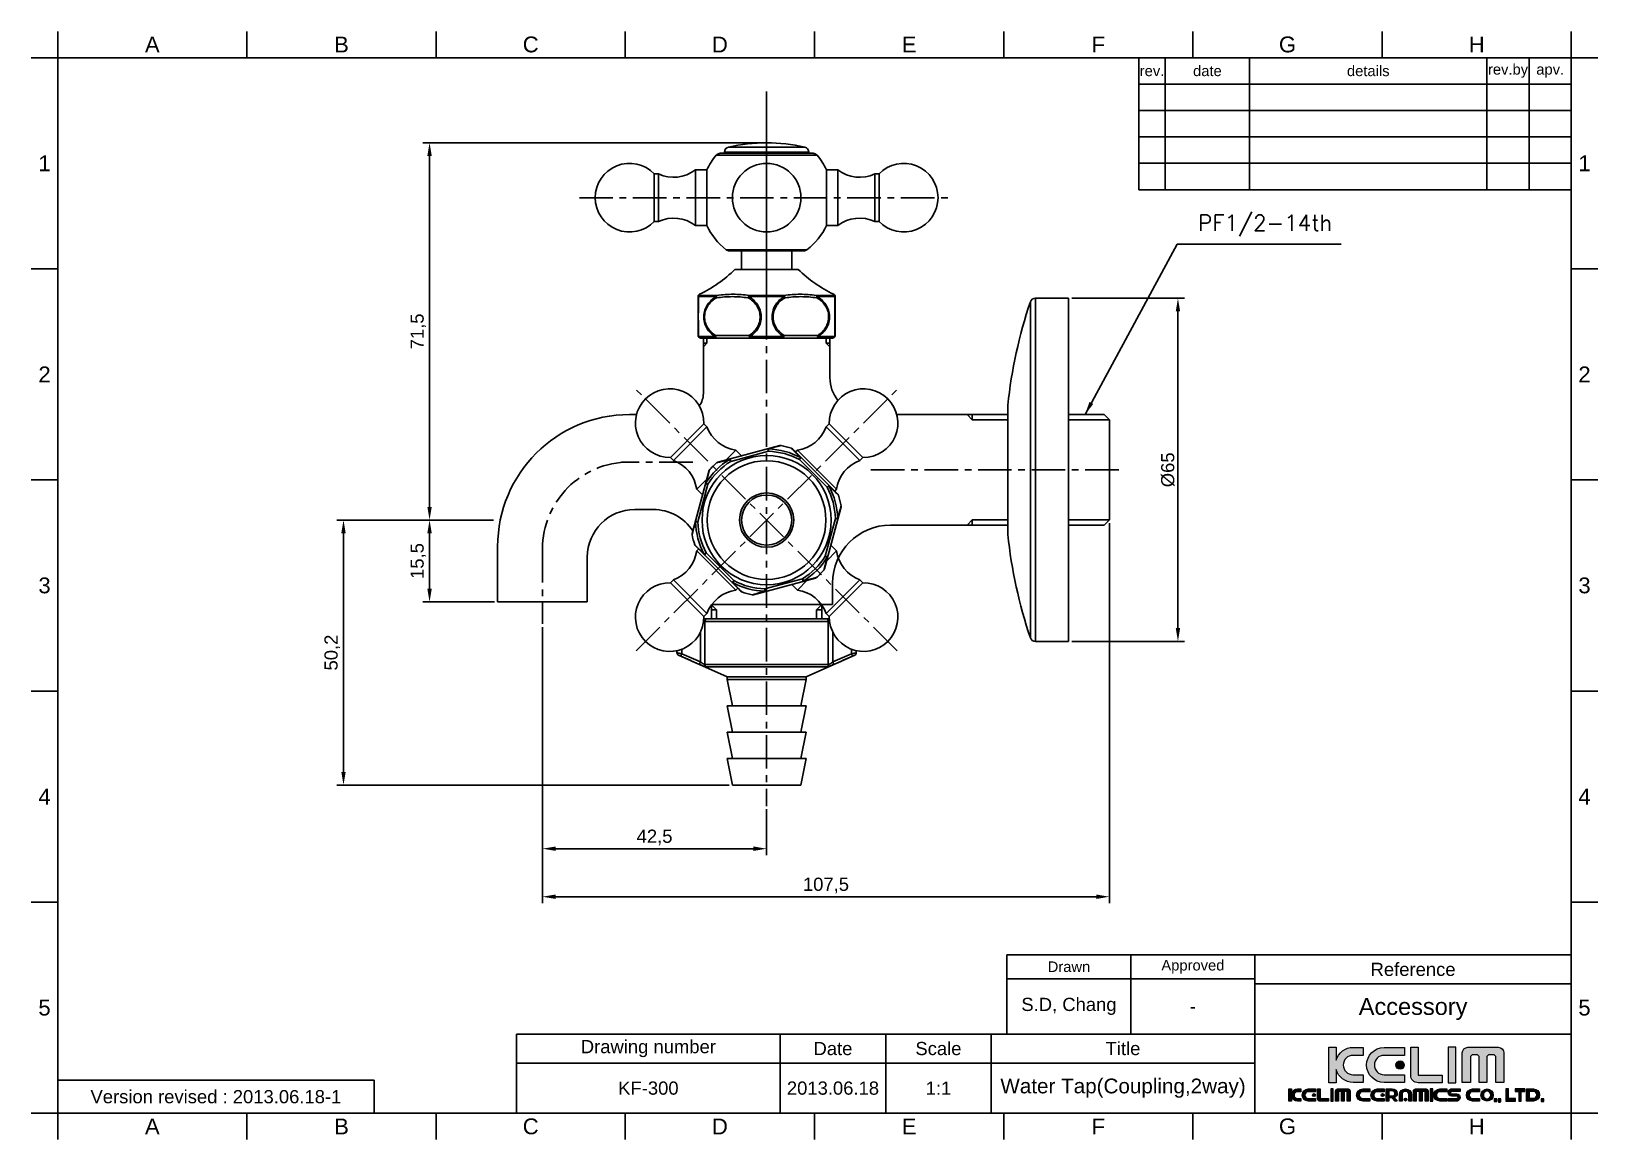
# Model space of a CAD drawing. Header units: millimetres. Extents: x 2448 to 4464, y 361 to 865.
# Drawn here: x 2447.8 to 2744.8, y 563.5 to 773.5 of the extents above.
import ezdxf

# ---------------------------------------------------------------- set-up
doc = ezdxf.new("R2010")
doc.units = ezdxf.units.MM
doc.header["$LTSCALE"] = 0.1
doc.linetypes.add('CENTERX2', pattern=[101.6, 63.5, -12.7, 12.7, -12.7])
for name, color, linetype in [('02___PRT_ALL_AXES', 7, 'Continuous'), ('CENTER', 1, 'CENTERX2'), ('DIM', 3, 'Continuous'), ('FORM', 7, 'Continuous'), ('TEXT', 2, 'Continuous')]:
    doc.layers.add(name, color=color, linetype=linetype)
doc.styles.add('CADSG', font='romans.shx', dxfattribs={"bigfont": 'whgtxt.shx'})
doc.styles.get("Standard").update_dxf_attribs({"font": 'arial_0.ttf'})
doc.dimstyles.new('ISO-25', dxfattribs={"dimtxt": 2.5, "dimasz": 2.5, "dimexe": 1.25, "dimexo": 0.625, "dimtad": 1, "dimtxsty": 'Standard', "dimcen": 2.5, "dimadec": 0, "dimazin": 0, "dimtfac": 1, "dimtmove": 0, "dimatfit": 3, "dimfxl": 1, "dimarcsym": 0})

msp = doc.modelspace()

# ---------------------------------------------------------------- texts
at = {"layer": 'DIM', "color": 2, "insert": (2669.074, 734.706), "char_height": 3, "attachment_point": 7, "style": 'CADSG'}
msp.add_mtext('PF1/2-14th', dxfattribs=at)
at = {"layer": 'DIM', "char_height": 2.5, "attachment_point": 5, "rotation": 90}
for s, insert in [('71,5', (2521.219, 716.643)), ('15,5', (2521.219, 673.143)), ('50,2', (2504.903, 655.793))]:
    msp.add_mtext(s, dxfattribs=dict(at, insert=insert))
at = {"layer": 'FORM', "char_height": 3, "attachment_point": 5}
for s, width, insert in [('A', 5, (2470.775, 771.001)), ('B', 5, (2506.65, 771.001)), ('C', 5, (2542.525, 771.001)), ('D', 5, (2578.4, 771.001)), ('E', 5, (2614.275, 771.001)), ('F', 5, (2650.15, 771.001)), ('G', 5, (2686.025, 771.001)), ('H', 5, (2721.9, 771.001)), ('1', 40, (2450.337, 748.501)), ('1', 40, (2742.337, 748.501)), ('2', 40, (2450.337, 708.501)), ('2', 40, (2742.337, 708.501)), ('3', 40, (2450.337, 668.501)), ('3', 40, (2742.337, 668.501)), ('4', 40, (2450.337, 628.501)), ('4', 40, (2742.337, 628.501)), ('5', 40, (2450.337, 588.501)), ('5', 40, (2742.337, 588.501)), ('A', 5, (2470.775, 566.001)), ('B', 5, (2506.65, 566.001)), ('C', 5, (2542.525, 566.001)), ('D', 5, (2578.4, 566.001)), ('E', 5, (2614.275, 566.001)), ('F', 5, (2650.15, 566.001)), ('G', 5, (2686.025, 566.001)), ('H', 5, (2721.9, 566.001))]:
    msp.add_mtext_dynamic_manual_height_columns(s, width=width, gutter_width=12.5, heights=[0], dxfattribs=dict(at, insert=insert))
at = {"layer": 'TEXT', "attachment_point": 5}
for s, width, insert, char_height in [('rev.', 5, (2660.337, 766.001), 2), ('date', 16, (2670.837, 766.001), 2), ('details', 45, (2701.337, 766.001), 2), ('rev.by', 8, (2727.837, 766.001), 2), ('apv.', 8, (2735.837, 766.001), 2), ('Drawn', 23.5, (2644.587, 596.251), 2), ('Approved', 23.5, (2668.087, 596.251), 2), ('Reference', 60, (2709.837, 595.751), 2.5), ('S.D, Chang', 23.5, (2644.587, 588.751), 2.5), ('-', 23.5, (2668.087, 588.751), 2.5), ('Accessory', 60, (2709.837, 588.251), 3.2), ('Drawing number', 50, (2564.837, 580.751), 2.5), ('Scale', 20, (2619.837, 580.751), 2.5), ('Title', 50, (2654.837, 580.751), 2.5), ('Date', 20, (2599.837, 580.751), 2.5), ('2013.06.18', 20, (2599.837, 573.251), 2.5), ('1:1', 20, (2619.837, 573.251), 2.5), ('Version revised : 2013.06.18-1', 60, (2482.837, 571.626), 2.5)]:
    msp.add_mtext_dynamic_manual_height_columns(s, width=width, gutter_width=12.5, heights=[0], dxfattribs=dict(at, insert=insert, char_height=char_height))
at = {"layer": 'TEXT', "linetype": 'CENTERX2', "attachment_point": 5}
for s, width, insert, char_height in [('KF-300', 49.99386, (2564.84, 573.251), 2.5), ('Water Tap(Coupling,2way)', 50, (2654.837, 573.251), 2.8)]:
    msp.add_mtext_dynamic_manual_height_columns(s, width=width, gutter_width=12.5, heights=[0], dxfattribs=dict(at, insert=insert, char_height=char_height))

# ---------------------------------------------------------------- blocks, each defined once
blk = doc.blocks.new('*D105')
at = {"layer": 'Defpoints', "color": 0, "transparency": 16777216}
for p in [(2544.76, 661.23), (2587.26, 626.72), (2587.26, 618.63)]:
    blk.add_point(p, dxfattribs=at)
at = {"layer": 'DIM', "color": 0, "lineweight": -2, "transparency": 16777216}
for p, q in [((2544.76, 660.6), (2544.76, 617.38)), ((2587.26, 626.09), (2587.26, 617.38)), ((2547.26, 618.63), (2584.76, 618.63))]:
    blk.add_line(p, q, dxfattribs=at)
at = {"layer": 'DIM', "color": 0, "transparency": 16777216}
for points in [[(2547.26, 619.05), (2547.26, 618.21), (2544.76, 618.63)], [(2584.76, 619.05), (2584.76, 618.21), (2587.26, 618.63)]]:
    blk.add_solid(points, dxfattribs=at)
at = {"layer": 'DIM', "color": 0, "transparency": 16777216, "insert": (2566.01, 620.76), "char_height": 2.5, "attachment_point": 5}
blk.add_mtext('42,5', dxfattribs=at)
blk = doc.blocks.new('*D106')
at = {"layer": 'Defpoints', "color": 0, "transparency": 16777216}
for p in [(2652.26, 680.94), (2544.76, 660.6), (2652.26, 609.53)]:
    blk.add_point(p, dxfattribs=at)
at = {"layer": 'DIM', "color": 0, "lineweight": -2, "transparency": 16777216}
for p, q in [((2652.26, 680.31), (2652.26, 608.28)), ((2544.76, 659.98), (2544.76, 608.28)), ((2547.26, 609.53), (2649.76, 609.53))]:
    blk.add_line(p, q, dxfattribs=at)
at = {"layer": 'DIM', "color": 0, "transparency": 16777216}
for points in [[(2547.26, 609.95), (2547.26, 609.11), (2544.76, 609.53)], [(2649.76, 609.95), (2649.76, 609.11), (2652.26, 609.53)]]:
    blk.add_solid(points, dxfattribs=at)
at = {"layer": 'DIM', "color": 0, "transparency": 16777216, "insert": (2598.51, 611.66), "char_height": 2.5, "attachment_point": 5}
blk.add_mtext('107,5', dxfattribs=at)
blk = doc.blocks.new('*D110')
at = {"layer": 'Defpoints', "color": 0, "transparency": 16777216}
for p in [(2656.1, 722.92), (2644.5, 657.92), (2665.25, 657.92)]:
    blk.add_point(p, dxfattribs=at)
at = {"layer": 'DIM', "color": 0, "lineweight": -2, "transparency": 16777216}
for p, q in [((2656.72, 722.92), (2666.5, 722.92)), ((2665.25, 720.42), (2665.25, 660.42)), ((2645.13, 657.92), (2666.5, 657.92))]:
    blk.add_line(p, q, dxfattribs=at)
at = {"layer": 'DIM', "color": 0, "transparency": 16777216}
for points in [[(2664.84, 720.42), (2665.67, 720.42), (2665.25, 722.92)], [(2664.84, 660.42), (2665.67, 660.42), (2665.25, 657.92)]]:
    blk.add_solid(points, dxfattribs=at)
at = {"layer": 'DIM', "color": 0, "transparency": 16777216, "insert": (2663.35, 690.42), "char_height": 2.5, "attachment_point": 5, "rotation": 90}
blk.add_mtext('%%C65', dxfattribs=at)
blk = doc.blocks.new('*D111')
at = {"layer": 'Defpoints', "color": 0, "transparency": 16777216}
for p in [(2644.5, 722.92), (2644.5, 657.92), (2665.25, 657.92)]:
    blk.add_point(p, dxfattribs=at)
at = {"layer": 'DIM', "color": 0, "lineweight": -2, "transparency": 16777216}
for p, q in [((2645.13, 722.92), (2666.5, 722.92)), ((2665.25, 720.42), (2665.25, 660.42)), ((2645.13, 657.92), (2666.5, 657.92))]:
    blk.add_line(p, q, dxfattribs=at)
at = {"layer": 'DIM', "color": 0, "transparency": 16777216}
for points in [[(2664.84, 720.42), (2665.67, 720.42), (2665.25, 722.92)], [(2664.84, 660.42), (2665.67, 660.42), (2665.25, 657.92)]]:
    blk.add_solid(points, dxfattribs=at)
at = {"layer": 'DIM', "color": 0, "transparency": 16777216, "insert": (2663.35, 690.42), "char_height": 2.5, "attachment_point": 5, "rotation": 90}
blk.add_mtext('%%C65', dxfattribs=at)

# ---------------------------------------------------------------- dimensions: what is measured, and where the dimension line sits
at = {"layer": 'DIM'}
for p1, picture in [((2656.095, 722.916), '*D110'), ((2644.502, 722.916), '*D111')]:
    dim = msp.add_linear_dim(base=(2665.253, 657.916), p1=p1, p2=(2644.502, 657.916), angle=90, text='%%C<>', dimstyle='ISO-25', dxfattribs=at)
    dim.commit()
    dim.dimension.update_dxf_attribs({"geometry": picture, "text_midpoint": (2663.351, 690.416)})
for base, p1, p2, picture, middle in [((2652.259, 609.53), (2544.759, 660.601), (2652.259, 680.938), '*D106', (2598.509, 611.658)), ((2587.259, 618.63), (2544.759, 661.226), (2587.259, 626.716), '*D105', (2566.009, 620.758))]:
    dim = msp.add_linear_dim(base=base, p1=p1, p2=p2, dimstyle='ISO-25', dxfattribs=at)
    dim.commit()
    dim.dimension.update_dxf_attribs({"geometry": picture, "text_midpoint": middle})

# ---------------------------------------------------------------- hatches: boundary and pattern name
at = {"layer": 'TEXT'}
h = msp.add_hatch(color=2, dxfattribs=at)
h.dxf.hatch_style = 2
edge = h.paths.add_edge_path()
edge.add_spline(control_points=[(2700.367, 575.813), (2700.367, 575.813), (2698.437, 575.813), (2698.437, 575.813), (2697.423, 575.813), (2696.606, 576.63), (2696.606, 577.642), (2696.606, 578.658), (2697.423, 579.475), (2698.437, 579.475), (2698.437, 579.475), (2700.367, 579.475), (2700.367, 579.475), (2700.367, 579.475), (2700.367, 580.989), (2700.367, 580.989), (2700.367, 580.989), (2698.46, 580.989), (2698.46, 580.989), (2696.933, 580.989), (2695.653, 579.966), (2695.262, 578.567), (2695.262, 578.567), (2695.262, 581.036), (2695.262, 581.036), (2695.262, 581.036), (2693.85, 581.036), (2693.85, 581.036), (2693.85, 581.036), (2693.85, 574.298), (2693.85, 574.298), (2693.85, 574.298), (2695.262, 574.298), (2695.262, 574.298), (2695.262, 574.298), (2695.262, 576.77), (2695.262, 576.77), (2695.653, 575.372), (2696.933, 574.345), (2698.46, 574.345), (2698.46, 574.345), (2700.367, 574.345), (2700.367, 574.345), (2700.367, 574.345), (2700.367, 575.813), (2700.367, 575.813)], knot_values=[0, 0, 0, 0, 1, 1, 1, 2, 2, 2, 3, 3, 3, 4, 4, 4, 5, 5, 5, 6, 6, 6, 7, 7, 7, 8, 8, 8, 9, 9, 9, 10, 10, 10, 11, 11, 11, 12, 12, 12, 13, 13, 13, 14, 14, 14, 15, 15, 15, 15], degree=3, periodic=0)
h = msp.add_hatch(color=256, dxfattribs=at)
h.dxf.hatch_style = 2
edge = h.paths.add_edge_path()
edge.add_spline(control_points=[(2704.349, 574.345), (2704.349, 574.345), (2708.189, 574.345), (2708.189, 574.345), (2708.189, 574.345), (2708.189, 575.813), (2708.189, 575.813), (2708.189, 575.813), (2704.325, 575.813), (2704.325, 575.813), (2703.312, 575.813), (2702.495, 576.63), (2702.495, 577.642), (2702.495, 578.658), (2703.312, 579.475), (2704.325, 579.475), (2704.325, 579.475), (2708.189, 579.475), (2708.189, 579.475), (2708.189, 579.475), (2708.189, 580.989), (2708.189, 580.989), (2708.189, 580.989), (2704.349, 580.989), (2704.349, 580.989), (2702.513, 580.989), (2701.028, 579.506), (2701.028, 577.668), (2701.028, 575.834), (2702.513, 574.345), (2704.349, 574.345)], knot_values=[0, 0, 0, 0, 1, 1, 1, 2, 2, 2, 3, 3, 3, 4, 4, 4, 5, 5, 5, 6, 6, 6, 7, 7, 7, 8, 8, 8, 9, 9, 9, 10, 10, 10, 10], degree=3, periodic=0)
h = msp.add_hatch(color=2, dxfattribs=at)
h.dxf.hatch_style = 2
edge = h.paths.add_edge_path()
edge.add_spline(control_points=[(2710.793, 574.294), (2710.793, 574.294), (2715.333, 574.294), (2715.333, 574.294), (2715.333, 574.294), (2715.333, 575.708), (2715.333, 575.708), (2715.333, 575.708), (2710.804, 575.708), (2710.804, 575.708), (2710.804, 575.708), (2710.798, 575.693), (2710.798, 575.693), (2710.798, 575.693), (2710.798, 581.036), (2710.798, 581.036), (2710.798, 581.036), (2709.384, 581.036), (2709.384, 581.036), (2709.384, 581.036), (2709.384, 575.708), (2709.384, 575.708), (2709.384, 575.708), (2709.379, 575.713), (2709.379, 575.713), (2709.379, 574.928), (2710.015, 574.288), (2710.804, 574.288), (2710.804, 574.288), (2710.793, 574.294), (2710.793, 574.294)], knot_values=[0, 0, 0, 0, 1, 1, 1, 2, 2, 2, 3, 3, 3, 4, 4, 4, 5, 5, 5, 6, 6, 6, 7, 7, 7, 8, 8, 8, 9, 9, 9, 10, 10, 10, 10], degree=3, periodic=0)
h = msp.add_hatch(color=2, dxfattribs=at)
h.dxf.hatch_style = 2
h.paths.add_polyline_path([(2717.923, 581.036), (2716.51, 581.036), (2716.51, 574.298), (2717.923, 574.298)])
h = msp.add_hatch(color=2, dxfattribs=at)
h.dxf.hatch_style = 2
edge = h.paths.add_edge_path()
edge.add_spline(control_points=[(2725.997, 581.004), (2725.997, 581.004), (2720.245, 581.004), (2720.245, 581.004), (2719.653, 581.004), (2719.174, 580.528), (2719.174, 579.941), (2719.174, 579.941), (2719.174, 574.309), (2719.174, 574.309), (2719.174, 574.309), (2720.702, 574.309), (2720.702, 574.309), (2720.702, 574.309), (2720.702, 579.244), (2720.702, 579.244), (2720.702, 579.244), (2721.02, 579.564), (2721.02, 579.564), (2721.02, 579.564), (2722.045, 579.564), (2722.045, 579.564), (2722.045, 579.564), (2722.364, 579.244), (2722.364, 579.244), (2722.364, 579.244), (2722.364, 574.309), (2722.364, 574.309), (2722.364, 574.309), (2723.841, 574.309), (2723.841, 574.309), (2723.841, 574.309), (2723.841, 579.244), (2723.841, 579.244), (2723.841, 579.244), (2724.164, 579.564), (2724.164, 579.564), (2724.164, 579.564), (2725.185, 579.564), (2725.185, 579.564), (2725.185, 579.564), (2725.502, 579.244), (2725.502, 579.244), (2725.502, 579.244), (2725.502, 574.309), (2725.502, 574.309), (2725.502, 574.309), (2727.068, 574.309), (2727.068, 574.309), (2727.068, 574.309), (2727.068, 579.941), (2727.068, 579.941), (2727.068, 580.528), (2726.587, 581.004), (2725.997, 581.004)], knot_values=[0, 0, 0, 0, 1, 1, 1, 2, 2, 2, 3, 3, 3, 4, 4, 4, 5, 5, 5, 6, 6, 6, 7, 7, 7, 8, 8, 8, 9, 9, 9, 10, 10, 10, 11, 11, 11, 12, 12, 12, 13, 13, 13, 14, 14, 14, 15, 15, 15, 16, 16, 16, 17, 17, 17, 18, 18, 18, 18], degree=3, periodic=0)
h = msp.add_hatch(color=2, dxfattribs=at)
h.dxf.hatch_style = 2
edge = h.paths.add_edge_path()
edge.add_spline(control_points=[(2706.571, 577.642), (2706.571, 577.202), (2706.927, 576.839), (2707.37, 576.839), (2707.812, 576.839), (2708.171, 577.202), (2708.171, 577.642), (2708.171, 578.086), (2707.812, 578.442), (2707.37, 578.442), (2706.927, 578.442), (2706.571, 578.086), (2706.571, 577.642)], knot_values=[0, 0, 0, 0, 1, 1, 1, 2, 2, 2, 3, 3, 3, 4, 4, 4, 4], degree=3, periodic=0)
h = msp.add_hatch(color=2, dxfattribs=at)
h.dxf.hatch_style = 2
edge = h.paths.add_edge_path()
edge.add_spline(control_points=[(2686.799, 572.267), (2686.799, 572.267), (2686.799, 573.132), (2686.799, 573.132), (2686.799, 573.132), (2686.307, 573.132), (2686.307, 573.132), (2686.307, 573.132), (2686.307, 570.782), (2686.307, 570.782), (2686.307, 570.782), (2686.799, 570.782), (2686.799, 570.782), (2686.799, 570.782), (2686.799, 571.648), (2686.799, 571.648), (2686.935, 571.159), (2687.381, 570.799), (2687.915, 570.799), (2687.915, 570.799), (2688.58, 570.799), (2688.58, 570.799), (2688.58, 570.799), (2688.58, 571.31), (2688.58, 571.31), (2688.58, 571.31), (2687.907, 571.31), (2687.907, 571.31), (2687.553, 571.31), (2687.268, 571.595), (2687.268, 571.948), (2687.268, 572.302), (2687.553, 572.587), (2687.907, 572.587), (2687.907, 572.587), (2688.58, 572.587), (2688.58, 572.587), (2688.58, 572.587), (2688.58, 573.116), (2688.58, 573.116), (2688.58, 573.116), (2687.915, 573.116), (2687.915, 573.116), (2687.381, 573.116), (2686.935, 572.757), (2686.799, 572.267)], knot_values=[0, 0, 0, 0, 1, 1, 1, 2, 2, 2, 3, 3, 3, 4, 4, 4, 5, 5, 5, 6, 6, 6, 7, 7, 7, 8, 8, 8, 9, 9, 9, 10, 10, 10, 11, 11, 11, 12, 12, 12, 13, 13, 13, 14, 14, 14, 15, 15, 15, 15], degree=3, periodic=0)
h = msp.add_hatch(color=2, dxfattribs=at)
h.dxf.hatch_style = 2
edge = h.paths.add_edge_path()
edge.add_spline(control_points=[(2688.81, 571.957), (2688.81, 571.318), (2689.328, 570.799), (2689.969, 570.799), (2689.969, 570.799), (2691.308, 570.799), (2691.308, 570.799), (2691.308, 570.799), (2691.308, 571.31), (2691.308, 571.31), (2691.308, 571.31), (2689.96, 571.31), (2689.96, 571.31), (2689.607, 571.31), (2689.322, 571.595), (2689.322, 571.948), (2689.322, 572.302), (2689.607, 572.587), (2689.96, 572.587), (2689.96, 572.587), (2691.308, 572.587), (2691.308, 572.587), (2691.308, 572.587), (2691.308, 573.116), (2691.308, 573.116), (2691.308, 573.116), (2689.969, 573.116), (2689.969, 573.116), (2689.328, 573.116), (2688.81, 572.598), (2688.81, 571.957)], knot_values=[0, 0, 0, 0, 1, 1, 1, 2, 2, 2, 3, 3, 3, 4, 4, 4, 5, 5, 5, 6, 6, 6, 7, 7, 7, 8, 8, 8, 9, 9, 9, 10, 10, 10, 10], degree=3, periodic=0)
h = msp.add_hatch(color=2, dxfattribs=at)
h.dxf.hatch_style = 2
edge = h.paths.add_edge_path()
edge.add_spline(control_points=[(2690.744, 571.948), (2690.744, 571.794), (2690.868, 571.668), (2691.022, 571.668), (2691.177, 571.668), (2691.302, 571.794), (2691.302, 571.948), (2691.302, 572.103), (2691.177, 572.227), (2691.022, 572.227), (2690.868, 572.227), (2690.744, 572.103), (2690.744, 571.948)], knot_values=[0, 0, 0, 0, 1, 1, 1, 2, 2, 2, 3, 3, 3, 4, 4, 4, 4], degree=3, periodic=0)
h = msp.add_hatch(color=2, dxfattribs=at)
h.dxf.hatch_style = 2
edge = h.paths.add_edge_path()
edge.add_spline(control_points=[(2692.218, 571.268), (2692.218, 571.268), (2692.218, 573.132), (2692.218, 573.132), (2692.218, 573.132), (2691.725, 573.132), (2691.725, 573.132), (2691.725, 573.132), (2691.725, 571.273), (2691.725, 571.273), (2691.725, 571.273), (2691.723, 571.276), (2691.723, 571.276), (2691.723, 571.001), (2691.945, 570.778), (2692.22, 570.778), (2692.22, 570.778), (2692.216, 570.78), (2692.216, 570.78), (2692.216, 570.78), (2693.799, 570.78), (2693.799, 570.78), (2693.799, 570.78), (2693.799, 571.273), (2693.799, 571.273), (2693.799, 571.273), (2692.22, 571.273), (2692.22, 571.273), (2692.22, 571.273), (2692.218, 571.268), (2692.218, 571.268)], knot_values=[0, 0, 0, 0, 1, 1, 1, 2, 2, 2, 3, 3, 3, 4, 4, 4, 5, 5, 5, 6, 6, 6, 7, 7, 7, 8, 8, 8, 9, 9, 9, 10, 10, 10, 10], degree=3, periodic=0)
h = msp.add_hatch(color=2, dxfattribs=at)
h.dxf.hatch_style = 2
h.paths.add_polyline_path([(2694.21, 570.782), (2694.703, 570.782), (2694.703, 573.132), (2694.21, 573.132)])
h = msp.add_hatch(color=2, dxfattribs=at)
h.dxf.hatch_style = 2
edge = h.paths.add_edge_path()
edge.add_spline(control_points=[(2697.519, 573.121), (2697.519, 573.121), (2695.512, 573.121), (2695.512, 573.121), (2695.306, 573.121), (2695.139, 572.955), (2695.139, 572.75), (2695.139, 572.75), (2695.139, 570.786), (2695.139, 570.786), (2695.139, 570.786), (2695.672, 570.786), (2695.672, 570.786), (2695.672, 570.786), (2695.672, 572.507), (2695.672, 572.507), (2695.672, 572.507), (2695.783, 572.618), (2695.783, 572.618), (2695.783, 572.618), (2696.141, 572.618), (2696.141, 572.618), (2696.141, 572.618), (2696.252, 572.507), (2696.252, 572.507), (2696.252, 572.507), (2696.252, 570.786), (2696.252, 570.786), (2696.252, 570.786), (2696.767, 570.786), (2696.767, 570.786), (2696.767, 570.786), (2696.767, 572.507), (2696.767, 572.507), (2696.767, 572.507), (2696.88, 572.618), (2696.88, 572.618), (2696.88, 572.618), (2697.235, 572.618), (2697.235, 572.618), (2697.235, 572.618), (2697.346, 572.507), (2697.346, 572.507), (2697.346, 572.507), (2697.346, 570.786), (2697.346, 570.786), (2697.346, 570.786), (2697.893, 570.786), (2697.893, 570.786), (2697.893, 570.786), (2697.893, 572.75), (2697.893, 572.75), (2697.893, 572.955), (2697.724, 573.121), (2697.519, 573.121)], knot_values=[0, 0, 0, 0, 1, 1, 1, 2, 2, 2, 3, 3, 3, 4, 4, 4, 5, 5, 5, 6, 6, 6, 7, 7, 7, 8, 8, 8, 9, 9, 9, 10, 10, 10, 11, 11, 11, 12, 12, 12, 13, 13, 13, 14, 14, 14, 15, 15, 15, 16, 16, 16, 17, 17, 17, 18, 18, 18, 18], degree=3, periodic=0)
h = msp.add_hatch(color=2, dxfattribs=at)
h.dxf.hatch_style = 2
edge = h.paths.add_edge_path()
edge.add_spline(control_points=[(2699.124, 571.957), (2699.124, 571.318), (2699.642, 570.799), (2700.282, 570.799), (2700.282, 570.799), (2701.622, 570.799), (2701.622, 570.799), (2701.622, 570.799), (2701.622, 571.31), (2701.622, 571.31), (2701.622, 571.31), (2700.274, 571.31), (2700.274, 571.31), (2699.921, 571.31), (2699.635, 571.595), (2699.635, 571.948), (2699.635, 572.302), (2699.921, 572.587), (2700.274, 572.587), (2700.274, 572.587), (2701.622, 572.587), (2701.622, 572.587), (2701.622, 572.587), (2701.622, 573.116), (2701.622, 573.116), (2701.622, 573.116), (2700.282, 573.116), (2700.282, 573.116), (2699.642, 573.116), (2699.124, 572.598), (2699.124, 571.957)], knot_values=[0, 0, 0, 0, 1, 1, 1, 2, 2, 2, 3, 3, 3, 4, 4, 4, 5, 5, 5, 6, 6, 6, 7, 7, 7, 8, 8, 8, 9, 9, 9, 10, 10, 10, 10], degree=3, periodic=0)
h = msp.add_hatch(color=2, dxfattribs=at)
h.dxf.hatch_style = 2
edge = h.paths.add_edge_path()
edge.add_spline(control_points=[(2701.853, 571.957), (2701.853, 571.318), (2702.37, 570.799), (2703.011, 570.799), (2703.011, 570.799), (2704.35, 570.799), (2704.35, 570.799), (2704.35, 570.799), (2704.35, 571.31), (2704.35, 571.31), (2704.35, 571.31), (2703.002, 571.31), (2703.002, 571.31), (2702.649, 571.31), (2702.364, 571.595), (2702.364, 571.948), (2702.364, 572.302), (2702.649, 572.587), (2703.002, 572.587), (2703.002, 572.587), (2704.35, 572.587), (2704.35, 572.587), (2704.35, 572.587), (2704.35, 573.116), (2704.35, 573.116), (2704.35, 573.116), (2703.011, 573.116), (2703.011, 573.116), (2702.37, 573.116), (2701.853, 572.598), (2701.853, 571.957)], knot_values=[0, 0, 0, 0, 1, 1, 1, 2, 2, 2, 3, 3, 3, 4, 4, 4, 5, 5, 5, 6, 6, 6, 7, 7, 7, 8, 8, 8, 9, 9, 9, 10, 10, 10, 10], degree=3, periodic=0)
h = msp.add_hatch(color=2, dxfattribs=at)
h.dxf.hatch_style = 2
edge = h.paths.add_edge_path()
edge.add_spline(control_points=[(2703.786, 571.948), (2703.786, 571.794), (2703.91, 571.668), (2704.064, 571.668), (2704.218, 571.668), (2704.343, 571.794), (2704.343, 571.948), (2704.343, 572.103), (2704.218, 572.227), (2704.064, 572.227), (2703.91, 572.227), (2703.786, 572.103), (2703.786, 571.948)], knot_values=[0, 0, 0, 0, 1, 1, 1, 2, 2, 2, 3, 3, 3, 4, 4, 4, 4], degree=3, periodic=0)
h = msp.add_hatch(color=2, dxfattribs=at)
h.dxf.hatch_style = 2
edge = h.paths.add_edge_path()
edge.add_spline(control_points=[(2706.839, 572.266), (2706.839, 572.744), (2706.401, 573.132), (2705.86, 573.132), (2705.86, 573.132), (2705.221, 573.132), (2705.221, 573.132), (2705.221, 573.132), (2704.728, 573.132), (2704.728, 573.132), (2704.728, 573.132), (2704.728, 572.749), (2704.728, 572.749), (2704.728, 572.749), (2704.728, 571.795), (2704.728, 571.795), (2704.728, 571.795), (2704.728, 571.4), (2704.728, 571.4), (2704.728, 571.4), (2704.728, 570.782), (2704.728, 570.782), (2704.728, 570.782), (2705.221, 570.782), (2705.221, 570.782), (2705.221, 570.782), (2705.221, 571.4), (2705.221, 571.4), (2705.221, 571.4), (2705.821, 571.4), (2705.821, 571.4), (2705.821, 571.4), (2706.345, 570.782), (2706.345, 570.782), (2706.345, 570.782), (2706.838, 570.782), (2706.838, 570.782), (2706.838, 570.782), (2706.252, 571.473), (2706.252, 571.473), (2706.598, 571.606), (2706.839, 571.91), (2706.839, 572.266)], knot_values=[0, 0, 0, 0, 1, 1, 1, 2, 2, 2, 3, 3, 3, 4, 4, 4, 5, 5, 5, 6, 6, 6, 7, 7, 7, 8, 8, 8, 9, 9, 9, 10, 10, 10, 11, 11, 11, 12, 12, 12, 13, 13, 13, 14, 14, 14, 14], degree=3, periodic=0)
edge = h.paths.add_edge_path()
edge.add_spline(control_points=[(2705.868, 571.795), (2705.868, 571.795), (2705.221, 571.795), (2705.221, 571.795), (2705.221, 571.795), (2705.221, 572.749), (2705.221, 572.749), (2705.221, 572.749), (2705.868, 572.749), (2705.868, 572.749), (2706.166, 572.749), (2706.407, 572.536), (2706.407, 572.272), (2706.407, 572.008), (2706.166, 571.795), (2705.868, 571.795)], knot_values=[0, 0, 0, 0, 1, 1, 1, 2, 2, 2, 3, 3, 3, 4, 4, 4, 5, 5, 5, 5], degree=3, periodic=0)
h = msp.add_hatch(color=2, dxfattribs=at)
h.dxf.hatch_style = 2
edge = h.paths.add_edge_path()
edge.add_spline(control_points=[(2708.394, 573.116), (2707.755, 573.116), (2707.236, 572.635), (2707.236, 572.041), (2707.236, 572.041), (2707.236, 570.799), (2707.236, 570.799), (2707.236, 570.799), (2707.747, 570.799), (2707.747, 570.799), (2707.747, 570.799), (2707.747, 572.049), (2707.747, 572.049), (2707.747, 572.376), (2708.032, 572.641), (2708.385, 572.641), (2708.74, 572.641), (2709.025, 572.377), (2709.025, 572.049), (2709.025, 572.049), (2709.025, 570.799), (2709.025, 570.799), (2709.025, 570.799), (2709.553, 570.799), (2709.553, 570.799), (2709.553, 570.799), (2709.553, 572.041), (2709.553, 572.041), (2709.553, 572.635), (2709.036, 573.116), (2708.394, 573.116)], knot_values=[0, 0, 0, 0, 1, 1, 1, 2, 2, 2, 3, 3, 3, 4, 4, 4, 5, 5, 5, 6, 6, 6, 7, 7, 7, 8, 8, 8, 9, 9, 9, 10, 10, 10, 10], degree=3, periodic=0)
h = msp.add_hatch(color=2, dxfattribs=at)
h.dxf.hatch_style = 2
edge = h.paths.add_edge_path()
edge.add_spline(control_points=[(2708.402, 571.375), (2708.248, 571.375), (2708.124, 571.25), (2708.124, 571.095), (2708.124, 570.942), (2708.248, 570.815), (2708.402, 570.815), (2708.557, 570.815), (2708.682, 570.942), (2708.682, 571.095), (2708.682, 571.25), (2708.557, 571.375), (2708.402, 571.375)], knot_values=[0, 0, 0, 0, 1, 1, 1, 2, 2, 2, 3, 3, 3, 4, 4, 4, 4], degree=3, periodic=0)
h = msp.add_hatch(color=2, dxfattribs=at)
h.dxf.hatch_style = 2
edge = h.paths.add_edge_path()
edge.add_spline(control_points=[(2712.293, 573.121), (2712.293, 573.121), (2710.287, 573.121), (2710.287, 573.121), (2710.081, 573.121), (2709.914, 572.955), (2709.914, 572.75), (2709.914, 572.75), (2709.914, 570.786), (2709.914, 570.786), (2709.914, 570.786), (2710.447, 570.786), (2710.447, 570.786), (2710.447, 570.786), (2710.447, 572.507), (2710.447, 572.507), (2710.447, 572.507), (2710.558, 572.618), (2710.558, 572.618), (2710.558, 572.618), (2710.915, 572.618), (2710.915, 572.618), (2710.915, 572.618), (2711.026, 572.507), (2711.026, 572.507), (2711.026, 572.507), (2711.026, 570.786), (2711.026, 570.786), (2711.026, 570.786), (2711.542, 570.786), (2711.542, 570.786), (2711.542, 570.786), (2711.542, 572.507), (2711.542, 572.507), (2711.542, 572.507), (2711.654, 572.618), (2711.654, 572.618), (2711.654, 572.618), (2712.01, 572.618), (2712.01, 572.618), (2712.01, 572.618), (2712.121, 572.507), (2712.121, 572.507), (2712.121, 572.507), (2712.121, 570.786), (2712.121, 570.786), (2712.121, 570.786), (2712.667, 570.786), (2712.667, 570.786), (2712.667, 570.786), (2712.667, 572.75), (2712.667, 572.75), (2712.667, 572.955), (2712.499, 573.121), (2712.293, 573.121)], knot_values=[0, 0, 0, 0, 1, 1, 1, 2, 2, 2, 3, 3, 3, 4, 4, 4, 5, 5, 5, 6, 6, 6, 7, 7, 7, 8, 8, 8, 9, 9, 9, 10, 10, 10, 11, 11, 11, 12, 12, 12, 13, 13, 13, 14, 14, 14, 15, 15, 15, 16, 16, 16, 17, 17, 17, 18, 18, 18, 18], degree=3, periodic=0)
h = msp.add_hatch(color=2, dxfattribs=at)
h.dxf.hatch_style = 2
h.paths.add_polyline_path([(2713.098, 570.782), (2713.591, 570.782), (2713.591, 573.132), (2713.098, 573.132)])
h = msp.add_hatch(color=2, dxfattribs=at)
h.dxf.hatch_style = 2
edge = h.paths.add_edge_path()
edge.add_spline(control_points=[(2713.735, 571.957), (2713.735, 571.318), (2714.253, 570.799), (2714.893, 570.799), (2714.893, 570.799), (2716.233, 570.799), (2716.233, 570.799), (2716.233, 570.799), (2716.233, 571.31), (2716.233, 571.31), (2716.233, 571.31), (2714.885, 571.31), (2714.885, 571.31), (2714.532, 571.31), (2714.246, 571.595), (2714.246, 571.948), (2714.246, 572.302), (2714.532, 572.587), (2714.885, 572.587), (2714.885, 572.587), (2716.233, 572.587), (2716.233, 572.587), (2716.233, 572.587), (2716.233, 573.116), (2716.233, 573.116), (2716.233, 573.116), (2714.893, 573.116), (2714.893, 573.116), (2714.253, 573.116), (2713.735, 572.598), (2713.735, 571.957)], knot_values=[0, 0, 0, 0, 1, 1, 1, 2, 2, 2, 3, 3, 3, 4, 4, 4, 5, 5, 5, 6, 6, 6, 7, 7, 7, 8, 8, 8, 9, 9, 9, 10, 10, 10, 10], degree=3, periodic=0)
h = msp.add_hatch(color=2, dxfattribs=at)
h.dxf.hatch_style = 2
edge = h.paths.add_edge_path()
edge.add_spline(control_points=[(2716.481, 572.399), (2716.481, 571.682), (2717.211, 571.743), (2717.211, 571.743), (2717.211, 571.743), (2717.229, 571.743), (2717.229, 571.743), (2717.229, 571.743), (2718.015, 571.743), (2718.015, 571.743), (2718.015, 571.743), (2718.156, 571.743), (2718.156, 571.743), (2718.156, 571.743), (2718.347, 571.712), (2718.347, 571.528), (2718.347, 571.344), (2718.223, 571.273), (2718.156, 571.273), (2718.156, 571.273), (2716.481, 571.273), (2716.481, 571.273), (2716.481, 571.273), (2716.481, 570.799), (2716.481, 570.799), (2716.481, 570.799), (2718.145, 570.799), (2718.145, 570.799), (2718.145, 570.799), (2718.764, 570.799), (2718.764, 571.516), (2718.764, 572.234), (2718.034, 572.172), (2718.034, 572.172), (2718.034, 572.172), (2718.015, 572.172), (2718.015, 572.172), (2718.015, 572.172), (2717.229, 572.172), (2717.229, 572.172), (2717.229, 572.172), (2717.087, 572.172), (2717.087, 572.172), (2717.087, 572.172), (2716.897, 572.203), (2716.897, 572.387), (2716.897, 572.57), (2717.021, 572.641), (2717.088, 572.641), (2717.088, 572.641), (2718.764, 572.641), (2718.764, 572.641), (2718.764, 572.641), (2718.764, 573.116), (2718.764, 573.116), (2718.764, 573.116), (2717.099, 573.116), (2717.099, 573.116), (2717.099, 573.116), (2716.481, 573.116), (2716.481, 572.399)], knot_values=[0, 0, 0, 0, 1, 1, 1, 2, 2, 2, 3, 3, 3, 4, 4, 4, 5, 5, 5, 6, 6, 6, 7, 7, 7, 8, 8, 8, 9, 9, 9, 10, 10, 10, 11, 11, 11, 12, 12, 12, 13, 13, 13, 14, 14, 14, 15, 15, 15, 16, 16, 16, 17, 17, 17, 18, 18, 18, 19, 19, 19, 20, 20, 20, 20], degree=3, periodic=0)
h = msp.add_hatch(color=2, dxfattribs=at)
h.dxf.hatch_style = 2
edge = h.paths.add_edge_path()
edge.add_spline(control_points=[(2719.956, 571.957), (2719.956, 571.318), (2720.473, 570.799), (2721.114, 570.799), (2721.114, 570.799), (2722.453, 570.799), (2722.453, 570.799), (2722.453, 570.799), (2722.453, 571.31), (2722.453, 571.31), (2722.453, 571.31), (2721.106, 571.31), (2721.106, 571.31), (2720.752, 571.31), (2720.467, 571.595), (2720.467, 571.948), (2720.467, 572.302), (2720.752, 572.587), (2721.106, 572.587), (2721.106, 572.587), (2722.453, 572.587), (2722.453, 572.587), (2722.453, 572.587), (2722.453, 573.116), (2722.453, 573.116), (2722.453, 573.116), (2721.114, 573.116), (2721.114, 573.116), (2720.473, 573.116), (2719.956, 572.598), (2719.956, 571.957)], knot_values=[0, 0, 0, 0, 1, 1, 1, 2, 2, 2, 3, 3, 3, 4, 4, 4, 5, 5, 5, 6, 6, 6, 7, 7, 7, 8, 8, 8, 9, 9, 9, 10, 10, 10, 10], degree=3, periodic=0)
h = msp.add_hatch(color=2, dxfattribs=at)
h.dxf.hatch_style = 2
edge = h.paths.add_edge_path()
edge.add_spline(control_points=[(2723.868, 573.116), (2723.228, 573.116), (2722.709, 572.597), (2722.709, 571.957), (2722.709, 571.318), (2723.228, 570.799), (2723.868, 570.799), (2724.507, 570.799), (2725.026, 571.318), (2725.026, 571.957), (2725.026, 572.597), (2724.507, 573.116), (2723.868, 573.116)], knot_values=[0, 0, 0, 0, 1, 1, 1, 2, 2, 2, 3, 3, 3, 4, 4, 4, 4], degree=3, periodic=0)
edge = h.paths.add_edge_path()
edge.add_spline(control_points=[(2723.868, 571.249), (2723.477, 571.249), (2723.16, 571.567), (2723.16, 571.957), (2723.16, 572.349), (2723.477, 572.666), (2723.868, 572.666), (2724.259, 572.666), (2724.575, 572.349), (2724.575, 571.957), (2724.575, 571.567), (2724.259, 571.249), (2723.868, 571.249)], knot_values=[0, 0, 0, 0, 1, 1, 1, 2, 2, 2, 3, 3, 3, 4, 4, 4, 4], degree=3, periodic=0)
h = msp.add_hatch(color=2, dxfattribs=at)
h.dxf.hatch_style = 2
h.paths.add_polyline_path([(2725.218, 570.708), (2725.73, 570.708), (2725.73, 571.22), (2725.218, 571.22)])
h = msp.add_hatch(color=2, dxfattribs=at)
h.dxf.hatch_style = 2
h.paths.add_polyline_path([(2725.965, 570.708), (2726.169, 570.708), (2726.026, 570.585), (2726.333, 570.585), (2726.477, 570.708), (2726.477, 571.22), (2725.965, 571.22)])
h = msp.add_hatch(color=2, dxfattribs=at)
h.dxf.hatch_style = 2
h.paths.add_polyline_path([(2727.915, 573.132), (2727.422, 573.132), (2727.422, 571.275), (2727.422, 570.782), (2727.915, 570.782), (2729.24, 570.782), (2729.24, 571.275), (2727.915, 571.275)])
h = msp.add_hatch(color=2, dxfattribs=at)
h.dxf.hatch_style = 2
h.paths.add_polyline_path([(2729.861, 573.132), (2729.199, 573.132), (2729.199, 572.639), (2729.861, 572.639), (2729.861, 570.782), (2730.354, 570.782), (2730.354, 572.639), (2731.017, 572.639), (2731.017, 573.132), (2730.354, 573.132)])
h = msp.add_hatch(color=2, dxfattribs=at)
h.dxf.hatch_style = 2
edge = h.paths.add_edge_path()
edge.add_spline(control_points=[(2732.673, 573.124), (2732.673, 573.124), (2731.333, 573.124), (2731.333, 573.124), (2731.333, 573.124), (2731.333, 570.807), (2731.333, 570.807), (2731.333, 570.807), (2732.673, 570.807), (2732.673, 570.807), (2733.313, 570.807), (2733.831, 571.324), (2733.831, 571.965), (2733.831, 572.605), (2733.313, 573.124), (2732.673, 573.124)], knot_values=[0, 0, 0, 0, 1, 1, 1, 2, 2, 2, 3, 3, 3, 4, 4, 4, 5, 5, 5, 5], degree=3, periodic=0)
edge = h.paths.add_edge_path()
edge.add_spline(control_points=[(2732.681, 571.335), (2732.681, 571.335), (2731.826, 571.335), (2731.826, 571.335), (2731.826, 571.335), (2731.826, 572.612), (2731.826, 572.612), (2731.826, 572.612), (2732.681, 572.612), (2732.681, 572.612), (2733.034, 572.612), (2733.319, 572.327), (2733.319, 571.974), (2733.319, 571.62), (2733.034, 571.335), (2732.681, 571.335)], knot_values=[0, 0, 0, 0, 1, 1, 1, 2, 2, 2, 3, 3, 3, 4, 4, 4, 5, 5, 5, 5], degree=3, periodic=0)
h = msp.add_hatch(color=2, dxfattribs=at)
h.dxf.hatch_style = 2
h.paths.add_polyline_path([(2734.099, 570.708), (2734.611, 570.708), (2734.611, 571.22), (2734.099, 571.22)])

# ---------------------------------------------------------------- linework, layer by layer
for p, q in [((2657.837, 768.501), (2657.837, 743.501)), ((2657.837, 743.501), (2739.837, 743.501)), ((2637.269, 658.595), (2637.269, 722.236)), ((2644.502, 722.916), (2638.217, 722.916)), ((2638.217, 722.916), (2638.217, 657.916)), ((2644.502, 700.916), (2644.502, 722.916)), ((2575.259, 715.393), (2575.259, 704.893)), ((2575.259, 714.393), (2575.947, 714.393)), ((2575.947, 714.393), (2575.259, 713.706)), ((2575.947, 715.393), (2575.947, 714.393)), ((2598.572, 715.393), (2598.572, 714.393)), ((2598.572, 714.393), (2599.259, 714.393)), ((2598.572, 714.393), (2599.259, 713.706)), ((2599.259, 715.393), (2599.259, 707.893)), ((2633.002, 702.666), (2633.002, 700.916)), ((2562.578, 700.893), (2561.259, 700.893)), ((2633.002, 700.893), (2611.94, 700.893)), ((2626.259, 699.893), (2625.259, 700.893)), ((2626.259, 700.893), (2626.259, 699.893)), ((2633.002, 699.893), (2626.259, 699.893)), ((2633.002, 700.916), (2633.002, 679.916)), ((2644.502, 700.916), (2644.502, 679.916)), ((2651.259, 700.893), (2644.502, 700.893)), ((2652.259, 699.893), (2644.502, 699.893)), ((2652.259, 699.893), (2651.259, 700.893)), ((2652.259, 699.893), (2652.259, 680.938)), ((2562.259, 682.893), (2565.759, 682.893)), ((2626.259, 680.938), (2625.259, 679.938)), ((2626.259, 680.938), (2626.259, 679.938)), ((2633.002, 680.938), (2626.259, 680.938)), ((2652.259, 680.938), (2644.502, 680.938)), ((2652.259, 680.938), (2651.259, 679.938)), ((2633.002, 679.938), (2610.759, 679.938)), ((2633.002, 678.166), (2633.002, 679.916)), ((2633.002, 679.916), (2633.002, 678.166)), ((2651.259, 679.938), (2644.502, 679.938)), ((2644.502, 657.916), (2644.502, 679.916)), ((2536.259, 675.893), (2536.259, 665.393)), ((2553.259, 673.893), (2553.259, 665.393)), ((2599.759, 664.893), (2599.759, 668.938)), ((2553.259, 665.393), (2536.259, 665.393)), ((2576.782, 662.193), (2576.782, 664.795)), ((2576.782, 663.893), (2577.782, 663.893)), ((2577.782, 663.893), (2576.823, 664.852)), ((2576.853, 664.893), (2597.737, 664.893)), ((2577.782, 662.193), (2577.782, 663.893)), ((2596.737, 663.893), (2597.737, 664.893)), ((2596.737, 663.893), (2597.737, 663.893)), ((2596.737, 662.193), (2596.737, 663.893)), ((2597.737, 664.893), (2599.759, 664.893)), ((2597.737, 662.193), (2597.737, 664.893)), ((2576.782, 662.193), (2597.737, 662.193)), ((2644.502, 657.916), (2638.217, 657.916)), ((2632.837, 598.501), (2632.837, 583.501)), ((2539.843, 583.501), (2539.843, 568.501))]:
    msp.add_line(p, q)
at = {"color": 7, "linetype": 'Continuous'}
for p, q in [((2580.037, 751.581), (2594.481, 751.581)), ((2596.82, 750.037), (2577.698, 750.037)), ((2596.056, 750.393), (2578.463, 750.393)), ((2579.259, 750.593), (2579.259, 750.606)), ((2579.259, 750.606), (2595.259, 750.606)), ((2595.259, 750.593), (2595.259, 750.606)), ((2594.913, 732.103), (2579.606, 732.103)), ((2594.3, 731.893), (2580.218, 731.893)), ((2582.509, 728.393), (2582.509, 731.893)), ((2592.009, 731.893), (2592.009, 728.393)), ((2574.259, 723.231), (2574.259, 715.893)), ((2574.337, 723.233), (2574.333, 723.024)), ((2577.687, 723.247), (2574.337, 723.247)), ((2574.337, 723.247), (2574.337, 723.233)), ((2574.54, 723.681), (2574.557, 723.46)), ((2577.85, 723.46), (2574.557, 723.46)), ((2590.61, 723.247), (2583.908, 723.247)), ((2590.553, 723.46), (2583.966, 723.46)), ((2599.961, 723.46), (2596.668, 723.46)), ((2600.181, 723.247), (2596.831, 723.247)), ((2599.961, 723.46), (2599.978, 723.681)), ((2600.182, 723.233), (2600.181, 723.247)), ((2600.185, 723.025), (2600.182, 723.233)), ((2600.259, 723.231), (2600.259, 715.893)), ((2574.332, 715.875), (2574.335, 715.66)), ((2583.959, 715.893), (2577.559, 715.893)), ((2596.959, 715.893), (2590.559, 715.893)), ((2600.183, 715.66), (2600.187, 715.876)), ((2574.335, 715.66), (2577.488, 715.66)), ((2599.759, 715.393), (2574.759, 715.393)), ((2584.106, 715.66), (2590.412, 715.66)), ((2597.03, 715.66), (2600.183, 715.66)), ((2589.767, 695.024), (2578.022, 691.877)), ((2589.984, 695.03), (2589.569, 694.914)), ((2589.991, 695.032), (2589.984, 695.03)), ((2580.455, 692.011), (2580.224, 692.388)), ((2580.455, 692.011), (2580.325, 692.494)), ((2587.593, 693.924), (2580.455, 692.011)), ((2587.593, 693.924), (2587.464, 694.407)), ((2587.605, 694.366), (2587.593, 693.924)), ((2592.109, 694.353), (2591.962, 694.503)), ((2600.751, 685.787), (2592.153, 694.385)), ((2593.485, 692.345), (2593.696, 692.734)), ((2593.485, 692.345), (2593.839, 692.699)), ((2598.711, 687.119), (2593.485, 692.345)), ((2576.276, 690.13), (2573.129, 678.385)), ((2576.349, 690.202), (2576.272, 689.904)), ((2576.381, 690.328), (2576.349, 690.202)), ((2577.844, 691.777), (2577.824, 691.772)), ((2578.308, 691.895), (2577.844, 691.777)), ((2576.141, 687.698), (2574.229, 680.559)), ((2576.141, 687.698), (2575.658, 687.827)), ((2575.764, 687.929), (2576.141, 687.698)), ((2598.711, 687.119), (2599.064, 687.473)), ((2599.1, 687.33), (2598.711, 687.119)), ((2598.243, 671.656), (2601.39, 683.401)), ((2600.864, 685.602), (2600.556, 685.903)), ((2600.869, 685.597), (2600.864, 685.602)), ((2601.341, 683.423), (2601.398, 683.625)), ((2574.229, 680.559), (2573.746, 680.688)), ((2574.229, 680.559), (2573.786, 680.548)), ((2598.377, 674.089), (2600.29, 681.227)), ((2600.29, 681.227), (2600.732, 681.239)), ((2600.29, 681.227), (2600.773, 681.098)), ((2573.177, 678.364), (2573.121, 678.161)), ((2573.649, 676.189), (2573.654, 676.185)), ((2573.654, 676.185), (2573.962, 675.884)), ((2573.768, 676), (2582.366, 667.402)), ((2575.419, 674.456), (2575.807, 674.667)), ((2575.807, 674.667), (2575.454, 674.314)), ((2575.807, 674.667), (2581.033, 669.441)), ((2598.137, 671.458), (2598.17, 671.584)), ((2598.17, 671.584), (2598.246, 671.882)), ((2598.377, 674.089), (2598.86, 673.959)), ((2598.754, 673.858), (2598.377, 674.089)), ((2581.033, 669.441), (2580.68, 669.088)), ((2581.033, 669.441), (2580.822, 669.053)), ((2584.751, 666.763), (2596.496, 669.91)), ((2586.925, 667.863), (2594.064, 669.776)), ((2594.064, 669.776), (2594.295, 669.398)), ((2594.064, 669.776), (2594.193, 669.293)), ((2596.21, 669.891), (2596.675, 670.01)), ((2596.675, 670.01), (2596.694, 670.015)), ((2582.409, 667.433), (2582.556, 667.283)), ((2584.528, 666.755), (2584.534, 666.757)), ((2584.534, 666.757), (2584.949, 666.873)), ((2586.914, 667.42), (2586.925, 667.863)), ((2586.925, 667.863), (2587.054, 667.38)), ((2574.693, 659.612), (2574.693, 654.007)), ((2599.195, 661.693), (2575.323, 661.693)), ((2575.367, 662.193), (2599.152, 662.193)), ((2575.569, 653.518), (2575.569, 661.693)), ((2598.949, 661.693), (2598.949, 653.518)), ((2599.825, 659.612), (2599.825, 654.007)), ((2571.16, 656.424), (2571.16, 655.557)), ((2603.358, 656.424), (2603.358, 655.557)), ((2570.259, 656.158), (2570.259, 655.745)), ((2570.556, 655.283), (2570.556, 655.288)), ((2570.556, 655.283), (2579.759, 651.193)), ((2575.569, 653.518), (2598.949, 653.518)), ((2603.962, 655.283), (2594.759, 651.193)), ((2603.962, 655.288), (2603.962, 655.283)), ((2604.259, 656.158), (2604.259, 655.745)), ((2575.858, 653.061), (2598.66, 653.061)), ((2579.759, 651.193), (2579.759, 650.693)), ((2594.759, 651.193), (2579.759, 651.193)), ((2594.759, 651.193), (2594.759, 650.693))]:
    msp.add_line(p, q, dxfattribs=at)
for radius in [12.25, 11.25, 5.15, 4.75]:
    msp.add_circle((2587.259, 680.893), radius, dxfattribs=at)
for centre, radius, start, end in [((2580.259, 750.606), 1, 102.83959, 180), ((2587.259, 719.893), 32.5, 77.16041, 102.83959), ((2594.259, 750.606), 1, 0, 77.16041), ((2587.259, 741.986), 12.5, 139.89893, 155.16541), ((2578.463, 749.393), 1, 90, 139.89893), ((2596.056, 749.393), 1, 40.10107, 90), ((2587.259, 741.986), 12.5, 24.83459, 40.10107), ((2587.259, 741.986), 12.5, 204.83459, 232.2458), ((2587.259, 741.986), 12.5, 307.7542, 335.16541), ((2580.218, 732.893), 1, 232.2458, 270), ((2594.3, 732.893), 1, 270, 307.7542), ((2563.158, 747.057), 26, 295.96296, 314.12364), ((2611.361, 747.057), 26, 225.87636, 244.03704), ((2574.759, 723.231), 0.5, 115.96296, 180), ((2574.666, 723.006), 0.407, 168.04377, 179.96803), ((2599.759, 723.231), 0.5, 0, 64.03704), ((2599.852, 723.006), 0.407, 0.03195, 11.95392), ((2574.759, 715.893), 0.5, 180, 270), ((2599.759, 715.893), 0.5, 270, 0), ((2589.896, 694.541), 0.5, 79.06467, 105), ((2587.259, 680.893), 13.477, 121.46889, 148.53111), ((2587.259, 680.893), 13.035, 121.46889, 148.53111), ((2394.592, 1409.896), 741.132, 284.352471, 284.505372), ((2587.259, 680.893), 13.035, 61.46889, 88.53111), ((2366.454, 1491.672), 827.408, 285.502528, 285.643759), ((2587.259, 680.893), 13.477, 61.46889, 88.53111), ((2591.799, 694.031), 0.5, 45, 70.93439), ((3143.688, 1233.279), 771.155, 224.33523, 224.503704), ((1774.702, 895.06), 827.408, 345.502528, 345.643759), ((2576.759, 690.001), 0.5, 139.06467, 165), ((2578.152, 691.394), 0.5, 105, 130.93439), ((2587.259, 680.893), 13.035, 1.46889, 28.53111), ((2587.259, 680.893), 13.477, 1.46889, 28.53111), ((3179.012, 1277.505), 827.408, 225.502528, 225.643759), ((3343.853, 475.205), 771.155, 164.33523, 164.503704), ((2600.397, 685.433), 0.5, 19.06467, 45), ((2600.907, 683.53), 0.5, 345, 10.93439), ((1830.665, 886.582), 771.155, 344.33523, 344.503704), ((2587.259, 680.893), 13.477, 181.46889, 208.53111), ((2587.259, 680.893), 13.035, 181.46889, 208.53111), ((2573.612, 678.256), 0.5, 165, 190.93439), ((2574.121, 676.353), 0.5, 199.06467, 225), ((1995.506, 84.281), 827.408, 45.502528, 45.643759), ((2587.259, 680.893), 13.035, 301.46889, 328.53111), ((2587.259, 680.893), 13.477, 301.46889, 328.53111), ((2597.76, 671.786), 0.5, 319.06467, 345), ((3399.817, 466.726), 827.408, 165.502528, 165.643759), ((2030.83, 128.508), 771.155, 44.33523, 44.503704), ((2587.259, 680.893), 13.477, 241.46889, 268.53111), ((2587.259, 680.893), 13.035, 241.46889, 268.53111), ((2779.927, -48.11), 741.132, 104.352471, 104.505372), ((2596.367, 670.393), 0.5, 285, 310.93439), ((2582.719, 667.756), 0.5, 225, 250.93439), ((2584.622, 667.246), 0.5, 259.06467, 285), ((2808.064, -129.886), 827.408, 105.502528, 105.643759), ((2570.759, 655.745), 0.5, 179.99281, 246.0679), ((2570.759, 655.74), 0.5, 180, 246.03751), ((3027.999, 1692.263), 1133.379, 246.220916, 246.415991), ((3040.7, 1721.069), 1164.381, 246.218363, 246.408205), ((2133.822, 1721.061), 1164.372, 293.591794, 293.781638), ((2146.522, 1692.259), 1133.375, 293.584009, 293.779085), ((2603.759, 655.745), 0.5, 293.9321, 0.00719), ((2603.759, 655.74), 0.5, 293.96249, 0)]:
    msp.add_arc(centre, radius, start, end, dxfattribs=at)
for centre, radius, start, end in [((2722.524, 693.397), 90, 161.3108, 174.08891), ((2638.217, 721.916), 1, 90, 161.3108), ((2606.259, 707.893), 7, 180, 218.19598), ((2571.259, 704.893), 4, 324.00226, 0), ((2561.259, 675.893), 25, 90, 180), ((2562.259, 673.893), 9, 90, 180), ((2565.759, 673.893), 9, 33.56719, 90), ((2610.759, 668.938), 11, 90, 180), ((2722.524, 687.434), 90, 185.91109, 198.6892), ((2638.217, 658.916), 1, 198.6892, 270)]:
    msp.add_arc(centre, radius, start, end)
for points, knots in [([(2574.557, 723.46), (2574.47, 723.422), (2574.316, 723.294), (2574.259, 723.101), (2574.259, 723.007)], [0, 0, 0, 0, 0.5009639, 1, 1, 1, 1]), ([(2574.337, 723.247), (2574.328, 723.235), (2574.298, 723.187), (2574.277, 723.132), (2574.268, 723.091)], [0, 0, 0, 0, 0.2534723, 1, 1, 1, 1]), ([(2574.333, 723.024), (2574.316, 721.85), (2574.304, 719.467), (2574.315, 717.084), (2574.332, 715.875)], [0, 0, 0, 0, 0.4928884, 1, 1, 1, 1]), ([(2574.557, 723.46), (2574.51, 723.438), (2574.424, 723.378), (2574.361, 723.293), (2574.337, 723.247)], [0, 0, 0, 0, 0.497096, 1, 1, 1, 1]), ([(2577.488, 715.66), (2577.178, 715.858), (2576.587, 716.326), (2575.876, 717.231), (2575.412, 718.323), (2575.273, 719.523), (2575.486, 720.71), (2576.011, 721.767), (2576.763, 722.627), (2577.371, 723.064), (2577.687, 723.247)], [0, 0, 0, 0, 0.1197546, 0.2433443, 0.3710122, 0.5013487, 0.6313458, 0.7582256, 0.8809522, 1, 1, 1, 1]), ([(2577.559, 715.893), (2577.265, 716.076), (2576.703, 716.51), (2576.022, 717.355), (2575.573, 718.382), (2575.439, 719.518), (2575.646, 720.64), (2576.153, 721.632), (2576.873, 722.433), (2577.45, 722.838), (2577.75, 723.007)], [0, 0, 0, 0, 0.1195207, 0.2429593, 0.3707351, 0.5014324, 0.6317478, 0.7586596, 0.8811891, 1, 1, 1, 1]), ([(2577.687, 723.247), (2577.696, 723.27), (2577.734, 723.351), (2577.795, 723.424), (2577.85, 723.46)], [0, 0, 0, 0, 0.2705795, 1, 1, 1, 1]), ([(2577.687, 723.247), (2577.689, 723.228), (2577.699, 723.146), (2577.725, 723.066), (2577.75, 723.007)], [0, 0, 0, 0, 0.2256013, 1, 1, 1, 1]), ([(2577.85, 723.46), (2577.828, 723.439), (2577.79, 723.38), (2577.743, 723.227), (2577.741, 723.096), (2577.75, 723.007)], [0, 0, 0, 0, 0.1939827, 0.4312255, 1, 1, 1, 1]), ([(2577.75, 723.007), (2578.249, 723.078), (2579.25, 723.191), (2580.759, 723.251), (2582.269, 723.191), (2583.27, 723.078), (2583.768, 723.007)], [0, 0, 0, 0, 0.2501756, 0.5000056, 0.7498316, 1, 1, 1, 1]), ([(2577.85, 723.46), (2578.355, 723.531), (2579.37, 723.642), (2580.901, 723.701), (2582.437, 723.642), (2583.457, 723.53), (2583.966, 723.46)], [0, 0, 0, 0, 0.2491668, 0.4986576, 0.7488509, 1, 1, 1, 1]), ([(2583.966, 723.46), (2583.939, 723.439), (2583.889, 723.381), (2583.81, 723.232), (2583.778, 723.099), (2583.768, 723.007)], [0, 0, 0, 0, 0.2033776, 0.4458484, 1, 1, 1, 1]), ([(2583.908, 723.247), (2583.894, 723.229), (2583.84, 723.153), (2583.795, 723.071), (2583.768, 723.007)], [0, 0, 0, 0, 0.2467683, 1, 1, 1, 1]), ([(2583.768, 723.007), (2584.068, 722.838), (2584.645, 722.433), (2585.365, 721.632), (2585.872, 720.64), (2586.08, 719.519), (2585.945, 718.383), (2585.497, 717.355), (2584.816, 716.51), (2584.253, 716.076), (2583.959, 715.893)], [0, 0, 0, 0, 0.1188055, 0.2413152, 0.3681903, 0.4984894, 0.6291958, 0.757005, 0.8804675, 1, 1, 1, 1]), ([(2583.966, 723.46), (2583.951, 723.433), (2583.927, 723.362), (2583.914, 723.289), (2583.908, 723.247)], [0, 0, 0, 0, 0.4254024, 1, 1, 1, 1]), ([(2583.908, 723.247), (2584.222, 723.064), (2584.824, 722.626), (2585.567, 721.766), (2586.085, 720.709), (2586.295, 719.524), (2586.158, 718.324), (2585.701, 717.232), (2584.998, 716.327), (2584.413, 715.858), (2584.106, 715.66)], [0, 0, 0, 0, 0.118642, 0.2411438, 0.3681068, 0.4984793, 0.6292475, 0.7571363, 0.880608, 1, 1, 1, 1]), ([(2590.412, 715.66), (2590.105, 715.858), (2589.52, 716.327), (2588.818, 717.232), (2588.36, 718.324), (2588.223, 719.523), (2588.433, 720.709), (2588.951, 721.766), (2589.694, 722.626), (2590.296, 723.064), (2590.61, 723.247)], [0, 0, 0, 0, 0.11938, 0.242828, 0.3706847, 0.5014439, 0.6318323, 0.7588308, 0.8813524, 1, 1, 1, 1]), ([(2590.559, 715.893), (2590.265, 716.076), (2589.703, 716.51), (2589.022, 717.355), (2588.573, 718.382), (2588.439, 719.518), (2588.646, 720.64), (2589.153, 721.632), (2589.873, 722.433), (2590.45, 722.838), (2590.75, 723.007)], [0, 0, 0, 0, 0.1195207, 0.2429593, 0.3707351, 0.5014324, 0.6317478, 0.7586596, 0.8811891, 1, 1, 1, 1]), ([(2590.553, 723.46), (2591.062, 723.53), (2592.081, 723.642), (2593.617, 723.701), (2595.149, 723.642), (2596.163, 723.531), (2596.668, 723.46)], [0, 0, 0, 0, 0.2511555, 0.5013556, 0.7508442, 1, 1, 1, 1]), ([(2590.61, 723.247), (2590.604, 723.289), (2590.591, 723.362), (2590.568, 723.433), (2590.553, 723.46)], [0, 0, 0, 0, 0.5745976, 1, 1, 1, 1]), ([(2590.553, 723.46), (2590.579, 723.439), (2590.629, 723.381), (2590.708, 723.232), (2590.74, 723.099), (2590.75, 723.007)], [0, 0, 0, 0, 0.2033786, 0.445849, 1, 1, 1, 1]), ([(2590.61, 723.247), (2590.624, 723.229), (2590.678, 723.153), (2590.723, 723.071), (2590.75, 723.007)], [0, 0, 0, 0, 0.2467684, 1, 1, 1, 1]), ([(2590.75, 723.007), (2591.249, 723.078), (2592.25, 723.191), (2593.759, 723.251), (2595.269, 723.191), (2596.27, 723.078), (2596.768, 723.007)], [0, 0, 0, 0, 0.2501752, 0.5000084, 0.7498361, 1, 1, 1, 1]), ([(2596.668, 723.46), (2596.685, 723.449), (2596.756, 723.392), (2596.806, 723.312), (2596.831, 723.247)], [0, 0, 0, 0, 0.2319796, 1, 1, 1, 1]), ([(2596.668, 723.46), (2596.69, 723.439), (2596.728, 723.38), (2596.775, 723.227), (2596.778, 723.096), (2596.768, 723.007)], [0, 0, 0, 0, 0.1939826, 0.4312255, 1, 1, 1, 1]), ([(2596.831, 723.247), (2596.829, 723.228), (2596.819, 723.146), (2596.793, 723.066), (2596.768, 723.007)], [0, 0, 0, 0, 0.2256011, 1, 1, 1, 1]), ([(2596.768, 723.007), (2597.068, 722.838), (2597.645, 722.433), (2598.365, 721.632), (2598.872, 720.64), (2599.08, 719.519), (2598.945, 718.383), (2598.497, 717.355), (2597.816, 716.51), (2597.253, 716.076), (2596.959, 715.893)], [0, 0, 0, 0, 0.1188055, 0.2413152, 0.3681903, 0.4984894, 0.6291958, 0.757005, 0.8804675, 1, 1, 1, 1]), ([(2596.831, 723.247), (2597.147, 723.064), (2597.755, 722.627), (2598.507, 721.767), (2599.032, 720.71), (2599.245, 719.524), (2599.107, 718.323), (2598.642, 717.231), (2597.931, 716.326), (2597.34, 715.858), (2597.03, 715.66)], [0, 0, 0, 0, 0.1190422, 0.241749, 0.3685935, 0.4985748, 0.6289201, 0.7566201, 0.8802333, 1, 1, 1, 1]), ([(2600.181, 723.247), (2600.157, 723.293), (2600.094, 723.378), (2600.008, 723.438), (2599.961, 723.46)], [0, 0, 0, 0, 0.502904, 1, 1, 1, 1]), ([(2599.961, 723.46), (2600.048, 723.422), (2600.202, 723.294), (2600.259, 723.101), (2600.259, 723.007)], [0, 0, 0, 0, 0.5009638, 1, 1, 1, 1]), ([(2600.181, 723.247), (2600.19, 723.235), (2600.22, 723.187), (2600.241, 723.132), (2600.25, 723.091)], [0, 0, 0, 0, 0.2534728, 1, 1, 1, 1]), ([(2600.187, 715.876), (2600.204, 717.085), (2600.215, 719.467), (2600.202, 721.85), (2600.185, 723.025)], [0, 0, 0, 0, 0.5071123, 1, 1, 1, 1]), ([(2574.335, 715.66), (2574.311, 715.694), (2574.272, 715.769), (2574.259, 715.852), (2574.259, 715.893)], [0, 0, 0, 0, 0.5052451, 1, 1, 1, 1]), ([(2577.488, 715.66), (2577.49, 715.678), (2577.504, 715.759), (2577.532, 715.836), (2577.559, 715.893)], [0, 0, 0, 0, 0.2249367, 1, 1, 1, 1]), ([(2577.809, 715.393), (2577.792, 715.393), (2577.757, 715.401), (2577.709, 715.431), (2577.666, 715.479), (2577.614, 715.567), (2577.57, 715.708), (2577.559, 715.829), (2577.559, 715.893)], [0, 0, 0, 0, 0.0822479, 0.1731506, 0.2779063, 0.3984905, 0.6816386, 1, 1, 1, 1]), ([(2584.209, 715.393), (2584.193, 715.393), (2584.158, 715.401), (2584.11, 715.431), (2584.067, 715.479), (2584.014, 715.567), (2583.971, 715.708), (2583.959, 715.829), (2583.959, 715.893)], [0, 0, 0, 0, 0.0822469, 0.1731468, 0.2778989, 0.3984771, 0.681617, 1, 1, 1, 1]), ([(2584.106, 715.66), (2584.091, 715.678), (2584.036, 715.751), (2583.989, 715.831), (2583.959, 715.893)], [0, 0, 0, 0, 0.2477837, 1, 1, 1, 1]), ([(2590.309, 715.393), (2590.325, 715.393), (2590.361, 715.401), (2590.409, 715.431), (2590.452, 715.479), (2590.504, 715.567), (2590.548, 715.708), (2590.559, 715.829), (2590.559, 715.893)], [0, 0, 0, 0, 0.0822479, 0.1731506, 0.2779063, 0.3984905, 0.6816386, 1, 1, 1, 1]), ([(2590.412, 715.66), (2590.427, 715.678), (2590.483, 715.751), (2590.53, 715.831), (2590.559, 715.893)], [0, 0, 0, 0, 0.2477838, 1, 1, 1, 1]), ([(2596.709, 715.393), (2596.726, 715.393), (2596.761, 715.401), (2596.809, 715.431), (2596.852, 715.479), (2596.904, 715.567), (2596.948, 715.708), (2596.959, 715.829), (2596.959, 715.893)], [0, 0, 0, 0, 0.0822469, 0.1731468, 0.2778989, 0.3984771, 0.681617, 1, 1, 1, 1]), ([(2597.03, 715.66), (2597.028, 715.678), (2597.014, 715.759), (2596.986, 715.836), (2596.959, 715.893)], [0, 0, 0, 0, 0.2249371, 1, 1, 1, 1]), ([(2600.183, 715.66), (2600.208, 715.694), (2600.246, 715.769), (2600.259, 715.852), (2600.259, 715.893)], [0, 0, 0, 0, 0.5052443, 1, 1, 1, 1]), ([(2574.335, 715.66), (2574.374, 715.582), (2574.496, 715.444), (2574.673, 715.393), (2574.759, 715.393)], [0, 0, 0, 0, 0.5048679, 1, 1, 1, 1]), ([(2577.809, 715.393), (2577.776, 715.393), (2577.707, 715.407), (2577.615, 715.463), (2577.539, 715.55), (2577.503, 715.622), (2577.488, 715.66)], [0, 0, 0, 0, 0.2236963, 0.4609625, 0.7196077, 1, 1, 1, 1]), ([(2584.106, 715.66), (2584.11, 715.623), (2584.121, 715.557), (2584.141, 715.482), (2584.161, 715.436), (2584.178, 715.409), (2584.197, 715.393), (2584.209, 715.393)], [0, 0, 0, 0, 0.3748576, 0.6724551, 0.7869563, 0.8779455, 1, 1, 1, 1]), ([(2590.309, 715.393), (2590.321, 715.393), (2590.34, 715.409), (2590.357, 715.436), (2590.377, 715.482), (2590.397, 715.557), (2590.408, 715.623), (2590.412, 715.66)], [0, 0, 0, 0, 0.1220546, 0.213044, 0.3275457, 0.6251429, 1, 1, 1, 1]), ([(2597.03, 715.66), (2597.015, 715.622), (2596.979, 715.55), (2596.903, 715.463), (2596.811, 715.407), (2596.742, 715.393), (2596.709, 715.393)], [0, 0, 0, 0, 0.2803927, 0.5390382, 0.7763038, 1, 1, 1, 1]), ([(2599.759, 715.393), (2599.845, 715.393), (2600.022, 715.444), (2600.144, 715.582), (2600.183, 715.66)], [0, 0, 0, 0, 0.4951328, 1, 1, 1, 1]), ([(2580.224, 692.388), (2580.234, 692.414), (2580.259, 692.459), (2580.303, 692.488), (2580.325, 692.494)], [0, 0, 0, 0, 0.5481583, 1, 1, 1, 1]), ([(2587.605, 694.366), (2587.583, 694.383), (2587.539, 694.409), (2587.486, 694.413), (2587.464, 694.407)], [0, 0, 0, 0, 0.5481561, 1, 1, 1, 1]), ([(2593.696, 692.734), (2593.724, 692.737), (2593.775, 692.738), (2593.823, 692.715), (2593.839, 692.699)], [0, 0, 0, 0, 0.5481583, 1, 1, 1, 1]), ([(2575.764, 687.929), (2575.739, 687.918), (2575.694, 687.893), (2575.664, 687.849), (2575.658, 687.827)], [0, 0, 0, 0, 0.5481561, 1, 1, 1, 1]), ([(2599.1, 687.33), (2599.103, 687.358), (2599.104, 687.409), (2599.081, 687.457), (2599.064, 687.473)], [0, 0, 0, 0, 0.5481561, 1, 1, 1, 1]), ([(2573.786, 680.548), (2573.77, 680.569), (2573.743, 680.614), (2573.74, 680.667), (2573.746, 680.688)], [0, 0, 0, 0, 0.5481583, 1, 1, 1, 1]), ([(2600.732, 681.239), (2600.749, 681.217), (2600.775, 681.173), (2600.778, 681.12), (2600.773, 681.098)], [0, 0, 0, 0, 0.5481583, 1, 1, 1, 1]), ([(2575.419, 674.456), (2575.415, 674.429), (2575.414, 674.377), (2575.438, 674.33), (2575.454, 674.314)], [0, 0, 0, 0, 0.5481561, 1, 1, 1, 1]), ([(2598.754, 673.858), (2598.78, 673.868), (2598.825, 673.893), (2598.854, 673.937), (2598.86, 673.959)], [0, 0, 0, 0, 0.5481561, 1, 1, 1, 1]), ([(2580.822, 669.053), (2580.795, 669.049), (2580.743, 669.048), (2580.696, 669.072), (2580.68, 669.088)], [0, 0, 0, 0, 0.5481583, 1, 1, 1, 1]), ([(2594.295, 669.398), (2594.284, 669.373), (2594.259, 669.328), (2594.215, 669.298), (2594.193, 669.293)], [0, 0, 0, 0, 0.5481583, 1, 1, 1, 1]), ([(2586.914, 667.42), (2586.935, 667.404), (2586.979, 667.377), (2587.032, 667.374), (2587.054, 667.38)], [0, 0, 0, 0, 0.5481561, 1, 1, 1, 1]), ([(2575.361, 662.189), (2575.364, 662.189), (2575.369, 662.191), (2575.372, 662.191), (2575.376, 662.193), (2575.374, 662.193), (2575.374, 662.193)], [0, 0, 0, 0, 0.5239088, 0.8216107, 0.9049431, 1, 1, 1, 1]), ([(2575.569, 661.693), (2575.569, 661.758), (2575.594, 661.889), (2575.702, 662.055), (2575.864, 662.167), (2575.993, 662.193), (2576.056, 662.193)], [0, 0, 0, 0, 0.2530443, 0.5042706, 0.7529971, 1, 1, 1, 1]), ([(2598.949, 661.693), (2598.949, 661.758), (2598.924, 661.889), (2598.816, 662.055), (2598.654, 662.167), (2598.526, 662.193), (2598.462, 662.193)], [0, 0, 0, 0, 0.2530443, 0.5042706, 0.7529971, 1, 1, 1, 1]), ([(2599.145, 662.193), (2599.144, 662.193), (2599.143, 662.193), (2599.146, 662.191), (2599.149, 662.191), (2599.154, 662.19), (2599.157, 662.189)], [0, 0, 0, 0, 0.0951281, 0.1794869, 0.4728613, 1, 1, 1, 1]), ([(2570.259, 655.745), (2570.259, 655.745), (2570.261, 655.745), (2570.264, 655.745), (2570.27, 655.744), (2570.277, 655.743), (2570.287, 655.741), (2570.304, 655.738), (2570.33, 655.733), (2570.368, 655.725), (2570.413, 655.716), (2570.465, 655.706), (2570.524, 655.693), (2570.589, 655.68), (2570.686, 655.659), (2570.817, 655.631), (2570.985, 655.595), (2571.101, 655.57), (2571.16, 655.557)], [0, 0, 0, 0, 0.0011883, 0.0047321, 0.010651, 0.0189338, 0.0295656, 0.0425304, 0.0753194, 0.1169418, 0.1670154, 0.2250597, 0.2904995, 0.362745, 0.441126, 0.6134658, 0.8018979, 1, 1, 1, 1]), ([(2570.556, 655.288), (2570.556, 655.288), (2570.557, 655.288), (2570.559, 655.288), (2570.562, 655.287), (2570.568, 655.285), (2570.578, 655.281), (2570.593, 655.275), (2570.613, 655.268), (2570.636, 655.258), (2570.663, 655.247), (2570.705, 655.23), (2570.763, 655.205), (2570.839, 655.173), (2570.922, 655.137), (2570.978, 655.112), (2571.007, 655.1)], [0, 0, 0, 0, 0.0012239, 0.0048096, 0.0108676, 0.0193937, 0.0437811, 0.0776931, 0.1206333, 0.1720751, 0.2313864, 0.2978586, 0.4493882, 0.6207093, 0.8062067, 1, 1, 1, 1]), ([(2571.16, 655.557), (2571.148, 655.528), (2571.124, 655.472), (2571.091, 655.391), (2571.062, 655.315), (2571.038, 655.248), (2571.02, 655.192), (2571.009, 655.148), (2571.004, 655.12), (2571.004, 655.106), (2571.006, 655.101), (2571.007, 655.1)], [0, 0, 0, 0, 0.1912069, 0.375027, 0.5440341, 0.6925384, 0.815554, 0.909133, 0.9702918, 0.9886929, 1, 1, 1, 1]), ([(2574.693, 654.007), (2574.67, 653.952), (2574.636, 653.871), (2574.597, 653.767), (2574.573, 653.701), (2574.555, 653.644), (2574.544, 653.6), (2574.538, 653.572), (2574.538, 653.557), (2574.54, 653.551), (2574.541, 653.55)], [0, 0, 0, 0, 0.3711811, 0.5389075, 0.6868171, 0.8100653, 0.9047822, 0.9679798, 0.9876235, 1, 1, 1, 1]), ([(2574.541, 653.55), (2574.686, 653.486), (2574.899, 653.395), (2575.176, 653.281), (2575.362, 653.208), (2575.526, 653.148), (2575.664, 653.102), (2575.761, 653.075), (2575.823, 653.064), (2575.847, 653.061), (2575.858, 653.061)], [0, 0, 0, 0, 0.3376247, 0.4939995, 0.6370325, 0.7627348, 0.8672063, 0.9470567, 0.9769685, 1, 1, 1, 1]), ([(2574.693, 654.007), (2574.786, 653.946), (2574.922, 653.858), (2575.101, 653.747), (2575.225, 653.674), (2575.336, 653.611), (2575.432, 653.563), (2575.5, 653.533), (2575.544, 653.521), (2575.561, 653.518), (2575.569, 653.518)], [0, 0, 0, 0, 0.3288485, 0.4838086, 0.6278591, 0.7565715, 0.8647802, 0.947173, 0.9773773, 1, 1, 1, 1]), ([(2575.569, 653.518), (2575.569, 653.47), (2575.583, 653.374), (2575.642, 653.242), (2575.735, 653.133), (2575.815, 653.081), (2575.858, 653.061)], [0, 0, 0, 0, 0.2518991, 0.5030976, 0.7526063, 1, 1, 1, 1]), ([(2598.66, 653.061), (2598.671, 653.061), (2598.696, 653.064), (2598.757, 653.075), (2598.854, 653.102), (2598.992, 653.148), (2599.157, 653.208), (2599.342, 653.282), (2599.619, 653.395), (2599.832, 653.486), (2599.977, 653.55)], [0, 0, 0, 0, 0.023029, 0.0529384, 0.1328271, 0.2373651, 0.3631227, 0.5061648, 0.6624891, 1, 1, 1, 1]), ([(2598.949, 653.518), (2598.949, 653.47), (2598.936, 653.374), (2598.877, 653.242), (2598.783, 653.133), (2598.703, 653.081), (2598.66, 653.061)], [0, 0, 0, 0, 0.251899, 0.5030974, 0.7526062, 1, 1, 1, 1]), ([(2598.949, 653.518), (2598.957, 653.518), (2598.975, 653.521), (2599.018, 653.533), (2599.087, 653.563), (2599.182, 653.611), (2599.294, 653.674), (2599.417, 653.747), (2599.596, 653.858), (2599.732, 653.946), (2599.825, 654.007)], [0, 0, 0, 0, 0.0226183, 0.0528191, 0.1352598, 0.2435358, 0.3723059, 0.516349, 0.671251, 1, 1, 1, 1]), ([(2599.825, 654.007), (2599.849, 653.952), (2599.882, 653.871), (2599.921, 653.767), (2599.945, 653.701), (2599.963, 653.644), (2599.974, 653.6), (2599.98, 653.572), (2599.98, 653.557), (2599.978, 653.551), (2599.977, 653.55)], [0, 0, 0, 0, 0.3711811, 0.5389075, 0.6868171, 0.8100653, 0.9047822, 0.9679798, 0.9876236, 1, 1, 1, 1]), ([(2603.358, 655.557), (2603.417, 655.57), (2603.533, 655.595), (2603.701, 655.631), (2603.833, 655.659), (2603.93, 655.68), (2603.995, 655.693), (2604.054, 655.706), (2604.106, 655.716), (2604.151, 655.725), (2604.188, 655.733), (2604.215, 655.738), (2604.232, 655.741), (2604.241, 655.743), (2604.249, 655.744), (2604.254, 655.745), (2604.257, 655.745), (2604.259, 655.745), (2604.259, 655.745)], [0, 0, 0, 0, 0.1981292, 0.3866844, 0.5591062, 0.6374875, 0.7097245, 0.7751335, 0.8331147, 0.8831404, 0.9247232, 0.9574814, 0.9704384, 0.9810663, 0.9893478, 0.995267, 0.9988116, 1, 1, 1, 1]), ([(2603.358, 655.557), (2603.37, 655.528), (2603.394, 655.472), (2603.427, 655.391), (2603.456, 655.315), (2603.48, 655.248), (2603.498, 655.192), (2603.509, 655.148), (2603.514, 655.12), (2603.514, 655.106), (2603.512, 655.101), (2603.511, 655.1)], [0, 0, 0, 0, 0.1912068, 0.3750269, 0.5440339, 0.692538, 0.8155536, 0.9091326, 0.9702915, 0.9886927, 1, 1, 1, 1]), ([(2603.511, 655.1), (2603.54, 655.112), (2603.597, 655.137), (2603.679, 655.173), (2603.755, 655.205), (2603.814, 655.23), (2603.856, 655.247), (2603.882, 655.258), (2603.905, 655.268), (2603.925, 655.275), (2603.94, 655.281), (2603.951, 655.285), (2603.956, 655.287), (2603.96, 655.288), (2603.961, 655.288), (2603.962, 655.288), (2603.962, 655.288)], [0, 0, 0, 0, 0.1938199, 0.3794329, 0.5508362, 0.7023709, 0.7688119, 0.8280626, 0.8794553, 0.9223539, 0.9562319, 0.9806068, 0.9891318, 0.9951902, 0.9987765, 1, 1, 1, 1])]:
    msp.add_open_spline(points, degree=3, knots=knots, dxfattribs=at)
at = {"layer": '02___PRT_ALL_AXES', "color": 7, "linetype": 'Continuous'}
for p, q in [((2579.259, 750.606), (2579.259, 750.593)), ((2595.259, 750.593), (2579.259, 750.593)), ((2595.259, 750.606), (2595.259, 750.593)), ((2565.95, 737.486), (2565.95, 746.486)), ((2566.759, 746.486), (2565.95, 746.486)), ((2566.759, 737.486), (2566.759, 746.486)), ((2573.759, 736.736), (2573.759, 747.236)), ((2575.915, 747.236), (2573.759, 747.236)), ((2575.915, 736.736), (2575.915, 747.236)), ((2598.603, 747.236), (2598.603, 736.736)), ((2600.759, 747.236), (2598.603, 747.236)), ((2600.759, 736.736), (2600.759, 747.236)), ((2608.569, 746.486), (2607.759, 746.486)), ((2607.759, 737.486), (2607.759, 746.486)), ((2608.569, 737.486), (2608.569, 746.486)), ((2566.759, 737.486), (2565.95, 737.486)), ((2575.915, 736.736), (2573.759, 736.736)), ((2600.759, 736.736), (2598.603, 736.736)), ((2608.569, 737.486), (2607.759, 737.486)), ((2582.509, 731.893), (2582.509, 728.393)), ((2592.009, 731.893), (2592.009, 728.393)), ((2581.259, 728.393), (2593.259, 728.393)), ((2569.009, 692.779), (2575.373, 699.143)), ((2569.581, 692.207), (2575.945, 698.571)), ((2575.373, 699.143), (2575.945, 698.571)), ((2599.145, 699.143), (2598.573, 698.571)), ((2604.937, 692.207), (2598.573, 698.571)), ((2605.509, 692.779), (2599.145, 699.143)), ((2569.009, 692.779), (2569.581, 692.207)), ((2579.564, 692.29), (2581.425, 694.151)), ((2581.425, 694.151), (2582.5, 693.077)), ((2593.093, 694.151), (2592.739, 693.798)), ((2600.517, 686.727), (2593.093, 694.151)), ((2605.509, 692.779), (2604.937, 692.207)), ((2575.862, 688.588), (2574.001, 686.727)), ((2574.001, 686.727), (2575.076, 685.652)), ((2600.517, 686.727), (2600.164, 686.373)), ((2574.354, 675.413), (2574.001, 675.06)), ((2581.425, 667.635), (2574.001, 675.06)), ((2598.656, 673.198), (2600.517, 675.06)), ((2599.443, 676.134), (2600.517, 675.06)), ((2569.581, 669.579), (2569.009, 669.007)), ((2575.373, 662.643), (2569.009, 669.007)), ((2575.945, 663.216), (2569.581, 669.579)), ((2592.018, 668.71), (2593.093, 667.635)), ((2594.954, 669.497), (2593.093, 667.635)), ((2598.573, 663.216), (2604.937, 669.579)), ((2599.145, 662.643), (2605.509, 669.007)), ((2604.937, 669.579), (2605.509, 669.007)), ((2581.779, 667.989), (2581.425, 667.635)), ((2575.945, 663.216), (2575.373, 662.643)), ((2598.573, 663.216), (2599.145, 662.643)), ((2579.759, 651.193), (2579.759, 650.693)), ((2579.759, 650.693), (2580.759, 645.693)), ((2579.759, 650.693), (2594.759, 650.693)), ((2594.759, 650.693), (2593.759, 645.693)), ((2594.759, 651.193), (2594.759, 650.693)), ((2579.759, 645.693), (2580.759, 640.693)), ((2579.759, 645.693), (2594.759, 645.693)), ((2594.759, 645.693), (2593.759, 640.693)), ((2579.759, 640.693), (2580.759, 635.693)), ((2579.759, 640.693), (2594.759, 640.693)), ((2594.759, 640.693), (2593.759, 635.693)), ((2579.759, 635.693), (2594.759, 635.693)), ((2579.759, 635.693), (2580.759, 630.693)), ((2594.759, 635.693), (2593.759, 630.693)), ((2580.759, 630.693), (2593.759, 630.693))]:
    msp.add_line(p, q, dxfattribs=at)
msp.add_circle((2587.259, 741.986), 6.5, dxfattribs=at)
for centre, radius, start, end in [((2561.259, 741.986), 6.5, 43.81306, 316.18694), ((2587.259, 741.986), 12.5, 139.89893, 155.16541), ((2579.459, 750.593), 0.2, 180, 270), ((2595.059, 750.593), 0.2, 270, 0), ((2613.259, 741.986), 6.5, 223.81306, 136.18694), ((2569.626, 752.766), 6.904, 245.46102, 306.76998), ((2604.892, 752.766), 6.904, 233.23002, 294.53898), ((2569.626, 731.205), 6.904, 53.23002, 114.53898), ((2587.259, 741.986), 12.5, 204.83459, 232.2458), ((2604.892, 731.205), 6.904, 65.46102, 126.76998), ((2563.158, 747.057), 26, 295.96296, 314.12364), ((2611.361, 747.057), 26, 225.87636, 244.03704), ((2568.874, 699.278), 6.5, 358.81306, 271.18694), ((2605.644, 699.278), 6.5, 268.81306, 181.18694), ((2582.414, 700.984), 6.904, 200.46102, 261.76998), ((2592.104, 700.984), 6.904, 278.23002, 339.53898), ((2587.259, 680.893), 14.4, 70.86354, 79.11721), ((2567.168, 685.739), 6.904, 8.23002, 69.53898), ((2607.35, 685.739), 6.904, 110.46102, 171.76998), ((2587.259, 680.893), 14.4, 130.86354, 139.11721), ((2587.259, 680.893), 14.4, 10.86354, 19.11721), ((2587.259, 680.893), 14.4, 190.86354, 199.11721), ((2567.168, 676.048), 6.904, 290.46102, 351.76998), ((2607.35, 676.048), 6.904, 188.23002, 249.53898), ((2587.259, 680.893), 14.4, 310.86354, 319.11721), ((2568.874, 662.508), 6.5, 88.81306, 1.18694), ((2605.644, 662.508), 6.5, 178.81306, 91.18694), ((2582.414, 660.802), 6.904, 98.23002, 159.53898), ((2587.259, 680.893), 14.4, 250.86354, 259.11721), ((2592.104, 660.802), 6.904, 20.46102, 81.76998)]:
    msp.add_arc(centre, radius, start, end, dxfattribs=at)
at = {"layer": 'CENTER'}
for p, q in [((2587.259, 762.078), (2587.259, 626.716)), ((2587.259, 757.17), (2587.259, 715.393)), ((2551.759, 741.986), (2622.759, 741.986)), ((2562.51, 656.144), (2612.008, 705.642)), ((2612.008, 656.144), (2562.51, 705.642)), ((2573.239, 691.893), (2559.759, 691.893)), ((2654.03, 690.416), (2606.279, 690.416)), ((2544.759, 675.393), (2544.759, 661.226))]:
    msp.add_line(p, q, dxfattribs=at)
msp.add_arc((2561.259, 675.393), 16.5, 90, 180, dxfattribs=at)
at = {"layer": 'DIM'}
for p, q in [((2586.634, 752.393), (2522.096, 752.393)), ((2523.346, 683.393), (2523.346, 749.893)), ((2535.478, 680.893), (2505.781, 680.893)), ((2532.124, 680.893), (2522.096, 680.893)), ((2532.94, 680.893), (2522.096, 680.893)), ((2507.031, 678.393), (2507.031, 633.193)), ((2523.346, 678.393), (2523.346, 667.893)), ((2535.634, 665.393), (2522.096, 665.393)), ((2580.134, 630.693), (2505.781, 630.693))]:
    msp.add_line(p, q, dxfattribs=at)
for points in [[(2522.93, 749.893), (2523.763, 749.893), (2523.346, 752.393)], [(2522.93, 683.393), (2523.763, 683.393), (2523.346, 680.893)], [(2506.614, 678.393), (2507.447, 678.393), (2507.031, 680.893)], [(2522.93, 678.393), (2523.763, 678.393), (2523.346, 680.893)], [(2522.93, 667.893), (2523.763, 667.893), (2523.346, 665.393)], [(2506.614, 633.193), (2507.447, 633.193), (2507.031, 630.693)]]:
    msp.add_solid(points, dxfattribs=at)
at = {"layer": 'FORM'}
for p, q in [((2452.837, 768.501), (2452.837, 773.501)), ((2488.712, 768.501), (2488.712, 773.501)), ((2524.587, 768.501), (2524.587, 773.501)), ((2560.462, 768.501), (2560.462, 773.501)), ((2596.337, 768.501), (2596.337, 773.501)), ((2632.212, 768.501), (2632.212, 773.501)), ((2668.087, 768.501), (2668.087, 773.501)), ((2703.962, 768.501), (2703.962, 773.501)), ((2739.837, 768.501), (2739.837, 773.501)), ((2452.837, 768.501), (2447.837, 768.501)), ((2739.837, 768.501), (2452.837, 768.501)), ((2452.837, 768.501), (2452.837, 568.501)), ((2662.837, 768.501), (2662.837, 743.501)), ((2678.837, 768.501), (2678.837, 743.501)), ((2694.837, 768.501), (2709.837, 768.501)), ((2724.837, 768.501), (2709.837, 768.501)), ((2723.837, 768.501), (2723.837, 743.501)), ((2731.837, 768.501), (2731.837, 743.501)), ((2739.837, 568.501), (2739.837, 768.501)), ((2739.837, 768.501), (2744.837, 768.501)), ((2739.837, 763.501), (2657.837, 763.501)), ((2739.837, 758.501), (2657.837, 758.501)), ((2739.837, 753.501), (2657.837, 753.501)), ((2739.837, 748.501), (2657.837, 748.501)), ((2452.837, 728.501), (2447.837, 728.501)), ((2739.837, 728.501), (2744.837, 728.501)), ((2452.837, 688.501), (2447.837, 688.501)), ((2739.837, 688.501), (2744.837, 688.501)), ((2452.837, 648.501), (2447.837, 648.501)), ((2739.837, 648.501), (2744.837, 648.501)), ((2452.837, 608.501), (2447.837, 608.501)), ((2739.837, 608.501), (2744.837, 608.501)), ((2632.837, 598.501), (2739.837, 598.501)), ((2656.337, 583.501), (2656.337, 598.501)), ((2679.837, 583.501), (2679.837, 598.501)), ((2679.837, 594.001), (2632.837, 594.001)), ((2679.837, 593.001), (2739.837, 593.001)), ((2539.843, 583.501), (2739.837, 583.501)), ((2589.837, 568.501), (2589.837, 583.501)), ((2589.837, 568.501), (2589.837, 583.501)), ((2609.837, 568.501), (2609.837, 583.501)), ((2629.837, 568.501), (2629.837, 583.501)), ((2679.837, 568.501), (2679.837, 583.501)), ((2539.843, 578.001), (2679.837, 578.001)), ((2452.837, 568.501), (2447.837, 568.501)), ((2452.837, 568.501), (2739.837, 568.501)), ((2452.837, 568.501), (2452.837, 563.501)), ((2452.837, 568.501), (2477.837, 568.501)), ((2488.712, 568.501), (2488.712, 563.501)), ((2524.587, 568.501), (2524.587, 563.501)), ((2560.462, 568.501), (2560.462, 563.501)), ((2596.337, 568.501), (2596.337, 563.501)), ((2632.212, 568.501), (2632.212, 563.501)), ((2668.087, 568.501), (2668.087, 563.501)), ((2703.962, 568.501), (2703.962, 563.501)), ((2739.837, 568.501), (2724.837, 568.501)), ((2739.837, 568.501), (2739.837, 563.501)), ((2739.837, 568.501), (2744.837, 568.501))]:
    msp.add_line(p, q, dxfattribs=at)
msp.add_lwpolyline([(2452.837, 568.501), (2512.837, 568.501), (2512.837, 574.751), (2452.837, 574.751)], close=True, dxfattribs=at)
for p in [(2452.837, 728.501), (2452.837, 688.501), (2452.837, 648.501), (2452.837, 608.501), (2488.712, 568.501), (2668.087, 568.501), (2703.962, 568.501)]:
    msp.add_point(p, dxfattribs=at)
at = {"layer": 'TEXT', "lineweight": 0}
for points in [[(2717.923, 581.036), (2716.51, 581.036), (2716.51, 574.298), (2717.923, 574.298), (2717.923, 581.036)], [(2694.21, 570.782), (2694.703, 570.782), (2694.703, 573.132), (2694.21, 573.132), (2694.21, 570.782)], [(2713.098, 570.782), (2713.591, 570.782), (2713.591, 573.132), (2713.098, 573.132), (2713.098, 570.782)], [(2725.218, 570.708), (2725.73, 570.708), (2725.73, 571.22), (2725.218, 571.22), (2725.218, 570.708)], [(2725.965, 570.708), (2726.169, 570.708), (2726.026, 570.585), (2726.333, 570.585), (2726.477, 570.708), (2726.477, 571.22), (2725.965, 571.22), (2725.965, 570.708)], [(2727.915, 573.132), (2727.422, 573.132), (2727.422, 571.275), (2727.422, 570.782), (2727.915, 570.782), (2729.24, 570.782), (2729.24, 571.275), (2727.915, 571.275), (2727.915, 573.132)], [(2729.861, 573.132), (2729.199, 573.132), (2729.199, 572.639), (2729.861, 572.639), (2729.861, 570.782), (2730.354, 570.782), (2730.354, 572.639), (2731.017, 572.639), (2731.017, 573.132), (2730.354, 573.132), (2729.861, 573.132)], [(2734.099, 570.708), (2734.611, 570.708), (2734.611, 571.22), (2734.099, 571.22), (2734.099, 570.708)]]:
    msp.add_lwpolyline(points, dxfattribs=at)
for points, knots in [([(2700.367, 575.813), (2700.367, 575.813), (2698.437, 575.813), (2698.437, 575.813), (2697.423, 575.813), (2696.606, 576.63), (2696.606, 577.642), (2696.606, 578.658), (2697.423, 579.475), (2698.437, 579.475), (2698.437, 579.475), (2700.367, 579.475), (2700.367, 579.475), (2700.367, 579.475), (2700.367, 580.989), (2700.367, 580.989), (2700.367, 580.989), (2698.46, 580.989), (2698.46, 580.989), (2696.933, 580.989), (2695.653, 579.966), (2695.262, 578.567), (2695.262, 578.567), (2695.262, 581.036), (2695.262, 581.036), (2695.262, 581.036), (2693.85, 581.036), (2693.85, 581.036), (2693.85, 581.036), (2693.85, 574.298), (2693.85, 574.298), (2693.85, 574.298), (2695.262, 574.298), (2695.262, 574.298), (2695.262, 574.298), (2695.262, 576.77), (2695.262, 576.77), (2695.653, 575.372), (2696.933, 574.345), (2698.46, 574.345), (2698.46, 574.345), (2700.367, 574.345), (2700.367, 574.345), (2700.367, 574.345), (2700.367, 575.813), (2700.367, 575.813)], [0, 0, 0, 0, 1, 1, 1, 2, 2, 2, 3, 3, 3, 4, 4, 4, 5, 5, 5, 6, 6, 6, 7, 7, 7, 8, 8, 8, 9, 9, 9, 10, 10, 10, 11, 11, 11, 12, 12, 12, 13, 13, 13, 14, 14, 14, 15, 15, 15, 15]), ([(2704.349, 574.345), (2704.349, 574.345), (2708.189, 574.345), (2708.189, 574.345), (2708.189, 574.345), (2708.189, 575.813), (2708.189, 575.813), (2708.189, 575.813), (2704.325, 575.813), (2704.325, 575.813), (2703.312, 575.813), (2702.495, 576.63), (2702.495, 577.642), (2702.495, 578.658), (2703.312, 579.475), (2704.325, 579.475), (2704.325, 579.475), (2708.189, 579.475), (2708.189, 579.475), (2708.189, 579.475), (2708.189, 580.989), (2708.189, 580.989), (2708.189, 580.989), (2704.349, 580.989), (2704.349, 580.989), (2702.513, 580.989), (2701.028, 579.506), (2701.028, 577.668), (2701.028, 575.834), (2702.513, 574.345), (2704.349, 574.345)], [0, 0, 0, 0, 1, 1, 1, 2, 2, 2, 3, 3, 3, 4, 4, 4, 5, 5, 5, 6, 6, 6, 7, 7, 7, 8, 8, 8, 9, 9, 9, 10, 10, 10, 10]), ([(2710.793, 574.294), (2710.793, 574.294), (2715.333, 574.294), (2715.333, 574.294), (2715.333, 574.294), (2715.333, 575.708), (2715.333, 575.708), (2715.333, 575.708), (2710.804, 575.708), (2710.804, 575.708), (2710.804, 575.708), (2710.798, 575.693), (2710.798, 575.693), (2710.798, 575.693), (2710.798, 581.036), (2710.798, 581.036), (2710.798, 581.036), (2709.384, 581.036), (2709.384, 581.036), (2709.384, 581.036), (2709.384, 575.708), (2709.384, 575.708), (2709.384, 575.708), (2709.379, 575.713), (2709.379, 575.713), (2709.379, 574.928), (2710.015, 574.288), (2710.804, 574.288), (2710.804, 574.288), (2710.793, 574.294), (2710.793, 574.294)], [0, 0, 0, 0, 1, 1, 1, 2, 2, 2, 3, 3, 3, 4, 4, 4, 5, 5, 5, 6, 6, 6, 7, 7, 7, 8, 8, 8, 9, 9, 9, 10, 10, 10, 10]), ([(2725.997, 581.004), (2725.997, 581.004), (2720.245, 581.004), (2720.245, 581.004), (2719.653, 581.004), (2719.174, 580.528), (2719.174, 579.941), (2719.174, 579.941), (2719.174, 574.309), (2719.174, 574.309), (2719.174, 574.309), (2720.702, 574.309), (2720.702, 574.309), (2720.702, 574.309), (2720.702, 579.244), (2720.702, 579.244), (2720.702, 579.244), (2721.02, 579.564), (2721.02, 579.564), (2721.02, 579.564), (2722.045, 579.564), (2722.045, 579.564), (2722.045, 579.564), (2722.364, 579.244), (2722.364, 579.244), (2722.364, 579.244), (2722.364, 574.309), (2722.364, 574.309), (2722.364, 574.309), (2723.841, 574.309), (2723.841, 574.309), (2723.841, 574.309), (2723.841, 579.244), (2723.841, 579.244), (2723.841, 579.244), (2724.164, 579.564), (2724.164, 579.564), (2724.164, 579.564), (2725.185, 579.564), (2725.185, 579.564), (2725.185, 579.564), (2725.502, 579.244), (2725.502, 579.244), (2725.502, 579.244), (2725.502, 574.309), (2725.502, 574.309), (2725.502, 574.309), (2727.068, 574.309), (2727.068, 574.309), (2727.068, 574.309), (2727.068, 579.941), (2727.068, 579.941), (2727.068, 580.528), (2726.587, 581.004), (2725.997, 581.004)], [0, 0, 0, 0, 1, 1, 1, 2, 2, 2, 3, 3, 3, 4, 4, 4, 5, 5, 5, 6, 6, 6, 7, 7, 7, 8, 8, 8, 9, 9, 9, 10, 10, 10, 11, 11, 11, 12, 12, 12, 13, 13, 13, 14, 14, 14, 15, 15, 15, 16, 16, 16, 17, 17, 17, 18, 18, 18, 18]), ([(2706.571, 577.642), (2706.571, 577.202), (2706.927, 576.839), (2707.37, 576.839), (2707.812, 576.839), (2708.171, 577.202), (2708.171, 577.642), (2708.171, 578.086), (2707.812, 578.442), (2707.37, 578.442), (2706.927, 578.442), (2706.571, 578.086), (2706.571, 577.642)], [0, 0, 0, 0, 1, 1, 1, 2, 2, 2, 3, 3, 3, 4, 4, 4, 4]), ([(2686.799, 572.267), (2686.799, 572.267), (2686.799, 573.132), (2686.799, 573.132), (2686.799, 573.132), (2686.307, 573.132), (2686.307, 573.132), (2686.307, 573.132), (2686.307, 570.782), (2686.307, 570.782), (2686.307, 570.782), (2686.799, 570.782), (2686.799, 570.782), (2686.799, 570.782), (2686.799, 571.648), (2686.799, 571.648), (2686.935, 571.159), (2687.381, 570.799), (2687.915, 570.799), (2687.915, 570.799), (2688.58, 570.799), (2688.58, 570.799), (2688.58, 570.799), (2688.58, 571.31), (2688.58, 571.31), (2688.58, 571.31), (2687.907, 571.31), (2687.907, 571.31), (2687.553, 571.31), (2687.268, 571.595), (2687.268, 571.948), (2687.268, 572.302), (2687.553, 572.587), (2687.907, 572.587), (2687.907, 572.587), (2688.58, 572.587), (2688.58, 572.587), (2688.58, 572.587), (2688.58, 573.116), (2688.58, 573.116), (2688.58, 573.116), (2687.915, 573.116), (2687.915, 573.116), (2687.381, 573.116), (2686.935, 572.757), (2686.799, 572.267)], [0, 0, 0, 0, 1, 1, 1, 2, 2, 2, 3, 3, 3, 4, 4, 4, 5, 5, 5, 6, 6, 6, 7, 7, 7, 8, 8, 8, 9, 9, 9, 10, 10, 10, 11, 11, 11, 12, 12, 12, 13, 13, 13, 14, 14, 14, 15, 15, 15, 15]), ([(2688.81, 571.957), (2688.81, 571.318), (2689.328, 570.799), (2689.969, 570.799), (2689.969, 570.799), (2691.308, 570.799), (2691.308, 570.799), (2691.308, 570.799), (2691.308, 571.31), (2691.308, 571.31), (2691.308, 571.31), (2689.96, 571.31), (2689.96, 571.31), (2689.607, 571.31), (2689.322, 571.595), (2689.322, 571.948), (2689.322, 572.302), (2689.607, 572.587), (2689.96, 572.587), (2689.96, 572.587), (2691.308, 572.587), (2691.308, 572.587), (2691.308, 572.587), (2691.308, 573.116), (2691.308, 573.116), (2691.308, 573.116), (2689.969, 573.116), (2689.969, 573.116), (2689.328, 573.116), (2688.81, 572.598), (2688.81, 571.957)], [0, 0, 0, 0, 1, 1, 1, 2, 2, 2, 3, 3, 3, 4, 4, 4, 5, 5, 5, 6, 6, 6, 7, 7, 7, 8, 8, 8, 9, 9, 9, 10, 10, 10, 10]), ([(2690.744, 571.948), (2690.744, 571.794), (2690.868, 571.668), (2691.022, 571.668), (2691.177, 571.668), (2691.302, 571.794), (2691.302, 571.948), (2691.302, 572.103), (2691.177, 572.227), (2691.022, 572.227), (2690.868, 572.227), (2690.744, 572.103), (2690.744, 571.948)], [0, 0, 0, 0, 1, 1, 1, 2, 2, 2, 3, 3, 3, 4, 4, 4, 4]), ([(2692.218, 571.268), (2692.218, 571.268), (2692.218, 573.132), (2692.218, 573.132), (2692.218, 573.132), (2691.725, 573.132), (2691.725, 573.132), (2691.725, 573.132), (2691.725, 571.273), (2691.725, 571.273), (2691.725, 571.273), (2691.723, 571.276), (2691.723, 571.276), (2691.723, 571.001), (2691.945, 570.778), (2692.22, 570.778), (2692.22, 570.778), (2692.216, 570.78), (2692.216, 570.78), (2692.216, 570.78), (2693.799, 570.78), (2693.799, 570.78), (2693.799, 570.78), (2693.799, 571.273), (2693.799, 571.273), (2693.799, 571.273), (2692.22, 571.273), (2692.22, 571.273), (2692.22, 571.273), (2692.218, 571.268), (2692.218, 571.268)], [0, 0, 0, 0, 1, 1, 1, 2, 2, 2, 3, 3, 3, 4, 4, 4, 5, 5, 5, 6, 6, 6, 7, 7, 7, 8, 8, 8, 9, 9, 9, 10, 10, 10, 10]), ([(2697.519, 573.121), (2697.519, 573.121), (2695.512, 573.121), (2695.512, 573.121), (2695.306, 573.121), (2695.139, 572.955), (2695.139, 572.75), (2695.139, 572.75), (2695.139, 570.786), (2695.139, 570.786), (2695.139, 570.786), (2695.672, 570.786), (2695.672, 570.786), (2695.672, 570.786), (2695.672, 572.507), (2695.672, 572.507), (2695.672, 572.507), (2695.783, 572.618), (2695.783, 572.618), (2695.783, 572.618), (2696.141, 572.618), (2696.141, 572.618), (2696.141, 572.618), (2696.252, 572.507), (2696.252, 572.507), (2696.252, 572.507), (2696.252, 570.786), (2696.252, 570.786), (2696.252, 570.786), (2696.767, 570.786), (2696.767, 570.786), (2696.767, 570.786), (2696.767, 572.507), (2696.767, 572.507), (2696.767, 572.507), (2696.88, 572.618), (2696.88, 572.618), (2696.88, 572.618), (2697.235, 572.618), (2697.235, 572.618), (2697.235, 572.618), (2697.346, 572.507), (2697.346, 572.507), (2697.346, 572.507), (2697.346, 570.786), (2697.346, 570.786), (2697.346, 570.786), (2697.893, 570.786), (2697.893, 570.786), (2697.893, 570.786), (2697.893, 572.75), (2697.893, 572.75), (2697.893, 572.955), (2697.724, 573.121), (2697.519, 573.121)], [0, 0, 0, 0, 1, 1, 1, 2, 2, 2, 3, 3, 3, 4, 4, 4, 5, 5, 5, 6, 6, 6, 7, 7, 7, 8, 8, 8, 9, 9, 9, 10, 10, 10, 11, 11, 11, 12, 12, 12, 13, 13, 13, 14, 14, 14, 15, 15, 15, 16, 16, 16, 17, 17, 17, 18, 18, 18, 18]), ([(2699.124, 571.957), (2699.124, 571.318), (2699.642, 570.799), (2700.282, 570.799), (2700.282, 570.799), (2701.622, 570.799), (2701.622, 570.799), (2701.622, 570.799), (2701.622, 571.31), (2701.622, 571.31), (2701.622, 571.31), (2700.274, 571.31), (2700.274, 571.31), (2699.921, 571.31), (2699.635, 571.595), (2699.635, 571.948), (2699.635, 572.302), (2699.921, 572.587), (2700.274, 572.587), (2700.274, 572.587), (2701.622, 572.587), (2701.622, 572.587), (2701.622, 572.587), (2701.622, 573.116), (2701.622, 573.116), (2701.622, 573.116), (2700.282, 573.116), (2700.282, 573.116), (2699.642, 573.116), (2699.124, 572.598), (2699.124, 571.957)], [0, 0, 0, 0, 1, 1, 1, 2, 2, 2, 3, 3, 3, 4, 4, 4, 5, 5, 5, 6, 6, 6, 7, 7, 7, 8, 8, 8, 9, 9, 9, 10, 10, 10, 10]), ([(2701.853, 571.957), (2701.853, 571.318), (2702.37, 570.799), (2703.011, 570.799), (2703.011, 570.799), (2704.35, 570.799), (2704.35, 570.799), (2704.35, 570.799), (2704.35, 571.31), (2704.35, 571.31), (2704.35, 571.31), (2703.002, 571.31), (2703.002, 571.31), (2702.649, 571.31), (2702.364, 571.595), (2702.364, 571.948), (2702.364, 572.302), (2702.649, 572.587), (2703.002, 572.587), (2703.002, 572.587), (2704.35, 572.587), (2704.35, 572.587), (2704.35, 572.587), (2704.35, 573.116), (2704.35, 573.116), (2704.35, 573.116), (2703.011, 573.116), (2703.011, 573.116), (2702.37, 573.116), (2701.853, 572.598), (2701.853, 571.957)], [0, 0, 0, 0, 1, 1, 1, 2, 2, 2, 3, 3, 3, 4, 4, 4, 5, 5, 5, 6, 6, 6, 7, 7, 7, 8, 8, 8, 9, 9, 9, 10, 10, 10, 10]), ([(2703.786, 571.948), (2703.786, 571.794), (2703.91, 571.668), (2704.064, 571.668), (2704.218, 571.668), (2704.343, 571.794), (2704.343, 571.948), (2704.343, 572.103), (2704.218, 572.227), (2704.064, 572.227), (2703.91, 572.227), (2703.786, 572.103), (2703.786, 571.948)], [0, 0, 0, 0, 1, 1, 1, 2, 2, 2, 3, 3, 3, 4, 4, 4, 4]), ([(2706.839, 572.266), (2706.839, 572.744), (2706.401, 573.132), (2705.86, 573.132), (2705.86, 573.132), (2705.221, 573.132), (2705.221, 573.132), (2705.221, 573.132), (2704.728, 573.132), (2704.728, 573.132), (2704.728, 573.132), (2704.728, 572.749), (2704.728, 572.749), (2704.728, 572.749), (2704.728, 571.795), (2704.728, 571.795), (2704.728, 571.795), (2704.728, 571.4), (2704.728, 571.4), (2704.728, 571.4), (2704.728, 570.782), (2704.728, 570.782), (2704.728, 570.782), (2705.221, 570.782), (2705.221, 570.782), (2705.221, 570.782), (2705.221, 571.4), (2705.221, 571.4), (2705.221, 571.4), (2705.821, 571.4), (2705.821, 571.4), (2705.821, 571.4), (2706.345, 570.782), (2706.345, 570.782), (2706.345, 570.782), (2706.838, 570.782), (2706.838, 570.782), (2706.838, 570.782), (2706.252, 571.473), (2706.252, 571.473), (2706.598, 571.606), (2706.839, 571.91), (2706.839, 572.266)], [0, 0, 0, 0, 1, 1, 1, 2, 2, 2, 3, 3, 3, 4, 4, 4, 5, 5, 5, 6, 6, 6, 7, 7, 7, 8, 8, 8, 9, 9, 9, 10, 10, 10, 11, 11, 11, 12, 12, 12, 13, 13, 13, 14, 14, 14, 14]), ([(2705.868, 571.795), (2705.868, 571.795), (2705.221, 571.795), (2705.221, 571.795), (2705.221, 571.795), (2705.221, 572.749), (2705.221, 572.749), (2705.221, 572.749), (2705.868, 572.749), (2705.868, 572.749), (2706.166, 572.749), (2706.407, 572.536), (2706.407, 572.272), (2706.407, 572.008), (2706.166, 571.795), (2705.868, 571.795)], [0, 0, 0, 0, 1, 1, 1, 2, 2, 2, 3, 3, 3, 4, 4, 4, 5, 5, 5, 5]), ([(2708.394, 573.116), (2707.755, 573.116), (2707.236, 572.635), (2707.236, 572.041), (2707.236, 572.041), (2707.236, 570.799), (2707.236, 570.799), (2707.236, 570.799), (2707.747, 570.799), (2707.747, 570.799), (2707.747, 570.799), (2707.747, 572.049), (2707.747, 572.049), (2707.747, 572.376), (2708.032, 572.641), (2708.385, 572.641), (2708.74, 572.641), (2709.025, 572.377), (2709.025, 572.049), (2709.025, 572.049), (2709.025, 570.799), (2709.025, 570.799), (2709.025, 570.799), (2709.553, 570.799), (2709.553, 570.799), (2709.553, 570.799), (2709.553, 572.041), (2709.553, 572.041), (2709.553, 572.635), (2709.036, 573.116), (2708.394, 573.116)], [0, 0, 0, 0, 1, 1, 1, 2, 2, 2, 3, 3, 3, 4, 4, 4, 5, 5, 5, 6, 6, 6, 7, 7, 7, 8, 8, 8, 9, 9, 9, 10, 10, 10, 10]), ([(2708.402, 571.375), (2708.248, 571.375), (2708.124, 571.25), (2708.124, 571.095), (2708.124, 570.942), (2708.248, 570.815), (2708.402, 570.815), (2708.557, 570.815), (2708.682, 570.942), (2708.682, 571.095), (2708.682, 571.25), (2708.557, 571.375), (2708.402, 571.375)], [0, 0, 0, 0, 1, 1, 1, 2, 2, 2, 3, 3, 3, 4, 4, 4, 4]), ([(2712.293, 573.121), (2712.293, 573.121), (2710.287, 573.121), (2710.287, 573.121), (2710.081, 573.121), (2709.914, 572.955), (2709.914, 572.75), (2709.914, 572.75), (2709.914, 570.786), (2709.914, 570.786), (2709.914, 570.786), (2710.447, 570.786), (2710.447, 570.786), (2710.447, 570.786), (2710.447, 572.507), (2710.447, 572.507), (2710.447, 572.507), (2710.558, 572.618), (2710.558, 572.618), (2710.558, 572.618), (2710.915, 572.618), (2710.915, 572.618), (2710.915, 572.618), (2711.026, 572.507), (2711.026, 572.507), (2711.026, 572.507), (2711.026, 570.786), (2711.026, 570.786), (2711.026, 570.786), (2711.542, 570.786), (2711.542, 570.786), (2711.542, 570.786), (2711.542, 572.507), (2711.542, 572.507), (2711.542, 572.507), (2711.654, 572.618), (2711.654, 572.618), (2711.654, 572.618), (2712.01, 572.618), (2712.01, 572.618), (2712.01, 572.618), (2712.121, 572.507), (2712.121, 572.507), (2712.121, 572.507), (2712.121, 570.786), (2712.121, 570.786), (2712.121, 570.786), (2712.667, 570.786), (2712.667, 570.786), (2712.667, 570.786), (2712.667, 572.75), (2712.667, 572.75), (2712.667, 572.955), (2712.499, 573.121), (2712.293, 573.121)], [0, 0, 0, 0, 1, 1, 1, 2, 2, 2, 3, 3, 3, 4, 4, 4, 5, 5, 5, 6, 6, 6, 7, 7, 7, 8, 8, 8, 9, 9, 9, 10, 10, 10, 11, 11, 11, 12, 12, 12, 13, 13, 13, 14, 14, 14, 15, 15, 15, 16, 16, 16, 17, 17, 17, 18, 18, 18, 18]), ([(2713.735, 571.957), (2713.735, 571.318), (2714.253, 570.799), (2714.893, 570.799), (2714.893, 570.799), (2716.233, 570.799), (2716.233, 570.799), (2716.233, 570.799), (2716.233, 571.31), (2716.233, 571.31), (2716.233, 571.31), (2714.885, 571.31), (2714.885, 571.31), (2714.532, 571.31), (2714.246, 571.595), (2714.246, 571.948), (2714.246, 572.302), (2714.532, 572.587), (2714.885, 572.587), (2714.885, 572.587), (2716.233, 572.587), (2716.233, 572.587), (2716.233, 572.587), (2716.233, 573.116), (2716.233, 573.116), (2716.233, 573.116), (2714.893, 573.116), (2714.893, 573.116), (2714.253, 573.116), (2713.735, 572.598), (2713.735, 571.957)], [0, 0, 0, 0, 1, 1, 1, 2, 2, 2, 3, 3, 3, 4, 4, 4, 5, 5, 5, 6, 6, 6, 7, 7, 7, 8, 8, 8, 9, 9, 9, 10, 10, 10, 10]), ([(2716.481, 572.399), (2716.481, 571.682), (2717.211, 571.743), (2717.211, 571.743), (2717.211, 571.743), (2717.229, 571.743), (2717.229, 571.743), (2717.229, 571.743), (2718.015, 571.743), (2718.015, 571.743), (2718.015, 571.743), (2718.156, 571.743), (2718.156, 571.743), (2718.156, 571.743), (2718.347, 571.712), (2718.347, 571.528), (2718.347, 571.344), (2718.223, 571.273), (2718.156, 571.273), (2718.156, 571.273), (2716.481, 571.273), (2716.481, 571.273), (2716.481, 571.273), (2716.481, 570.799), (2716.481, 570.799), (2716.481, 570.799), (2718.145, 570.799), (2718.145, 570.799), (2718.145, 570.799), (2718.764, 570.799), (2718.764, 571.516), (2718.764, 572.234), (2718.034, 572.172), (2718.034, 572.172), (2718.034, 572.172), (2718.015, 572.172), (2718.015, 572.172), (2718.015, 572.172), (2717.229, 572.172), (2717.229, 572.172), (2717.229, 572.172), (2717.087, 572.172), (2717.087, 572.172), (2717.087, 572.172), (2716.897, 572.203), (2716.897, 572.387), (2716.897, 572.57), (2717.021, 572.641), (2717.088, 572.641), (2717.088, 572.641), (2718.764, 572.641), (2718.764, 572.641), (2718.764, 572.641), (2718.764, 573.116), (2718.764, 573.116), (2718.764, 573.116), (2717.099, 573.116), (2717.099, 573.116), (2717.099, 573.116), (2716.481, 573.116), (2716.481, 572.399)], [0, 0, 0, 0, 1, 1, 1, 2, 2, 2, 3, 3, 3, 4, 4, 4, 5, 5, 5, 6, 6, 6, 7, 7, 7, 8, 8, 8, 9, 9, 9, 10, 10, 10, 11, 11, 11, 12, 12, 12, 13, 13, 13, 14, 14, 14, 15, 15, 15, 16, 16, 16, 17, 17, 17, 18, 18, 18, 19, 19, 19, 20, 20, 20, 20]), ([(2719.956, 571.957), (2719.956, 571.318), (2720.473, 570.799), (2721.114, 570.799), (2721.114, 570.799), (2722.453, 570.799), (2722.453, 570.799), (2722.453, 570.799), (2722.453, 571.31), (2722.453, 571.31), (2722.453, 571.31), (2721.106, 571.31), (2721.106, 571.31), (2720.752, 571.31), (2720.467, 571.595), (2720.467, 571.948), (2720.467, 572.302), (2720.752, 572.587), (2721.106, 572.587), (2721.106, 572.587), (2722.453, 572.587), (2722.453, 572.587), (2722.453, 572.587), (2722.453, 573.116), (2722.453, 573.116), (2722.453, 573.116), (2721.114, 573.116), (2721.114, 573.116), (2720.473, 573.116), (2719.956, 572.598), (2719.956, 571.957)], [0, 0, 0, 0, 1, 1, 1, 2, 2, 2, 3, 3, 3, 4, 4, 4, 5, 5, 5, 6, 6, 6, 7, 7, 7, 8, 8, 8, 9, 9, 9, 10, 10, 10, 10]), ([(2723.868, 573.116), (2723.228, 573.116), (2722.709, 572.597), (2722.709, 571.957), (2722.709, 571.318), (2723.228, 570.799), (2723.868, 570.799), (2724.507, 570.799), (2725.026, 571.318), (2725.026, 571.957), (2725.026, 572.597), (2724.507, 573.116), (2723.868, 573.116)], [0, 0, 0, 0, 1, 1, 1, 2, 2, 2, 3, 3, 3, 4, 4, 4, 4]), ([(2723.868, 571.249), (2723.477, 571.249), (2723.16, 571.567), (2723.16, 571.957), (2723.16, 572.349), (2723.477, 572.666), (2723.868, 572.666), (2724.259, 572.666), (2724.575, 572.349), (2724.575, 571.957), (2724.575, 571.567), (2724.259, 571.249), (2723.868, 571.249)], [0, 0, 0, 0, 1, 1, 1, 2, 2, 2, 3, 3, 3, 4, 4, 4, 4]), ([(2732.673, 573.124), (2732.673, 573.124), (2731.333, 573.124), (2731.333, 573.124), (2731.333, 573.124), (2731.333, 570.807), (2731.333, 570.807), (2731.333, 570.807), (2732.673, 570.807), (2732.673, 570.807), (2733.313, 570.807), (2733.831, 571.324), (2733.831, 571.965), (2733.831, 572.605), (2733.313, 573.124), (2732.673, 573.124)], [0, 0, 0, 0, 1, 1, 1, 2, 2, 2, 3, 3, 3, 4, 4, 4, 5, 5, 5, 5]), ([(2732.681, 571.335), (2732.681, 571.335), (2731.826, 571.335), (2731.826, 571.335), (2731.826, 571.335), (2731.826, 572.612), (2731.826, 572.612), (2731.826, 572.612), (2732.681, 572.612), (2732.681, 572.612), (2733.034, 572.612), (2733.319, 572.327), (2733.319, 571.974), (2733.319, 571.62), (2733.034, 571.335), (2732.681, 571.335)], [0, 0, 0, 0, 1, 1, 1, 2, 2, 2, 3, 3, 3, 4, 4, 4, 5, 5, 5, 5])]:
    msp.add_open_spline(points, degree=3, knots=knots, dxfattribs=at)
at = {"layer": 'TEXT'}
msp.add_point((2656.337, 594.001), dxfattribs=at)

msp.set_redraw_order([(e.dxf.handle, doc.entitydb.next_handle()) for e in msp.query("TEXT MTEXT ATTDEF DIMENSION ARC_DIMENSION")])  # texts and dimensions are drawn at this point

# ---------------------------------------------------------------- leaders
at = {"layer": 'DIM', "annotation_type": 0, "has_hookline": 1, "hookline_direction": 0, "text_width": 27.143}
msp.add_leader([(2647.638, 700.887), (2665.074, 733.206), (2667.574, 733.206)], dimstyle='ISO-25', override={"dimgap": 1.5, "dimtad": 1}, dxfattribs=at)

doc.saveas('drawing.dxf')
